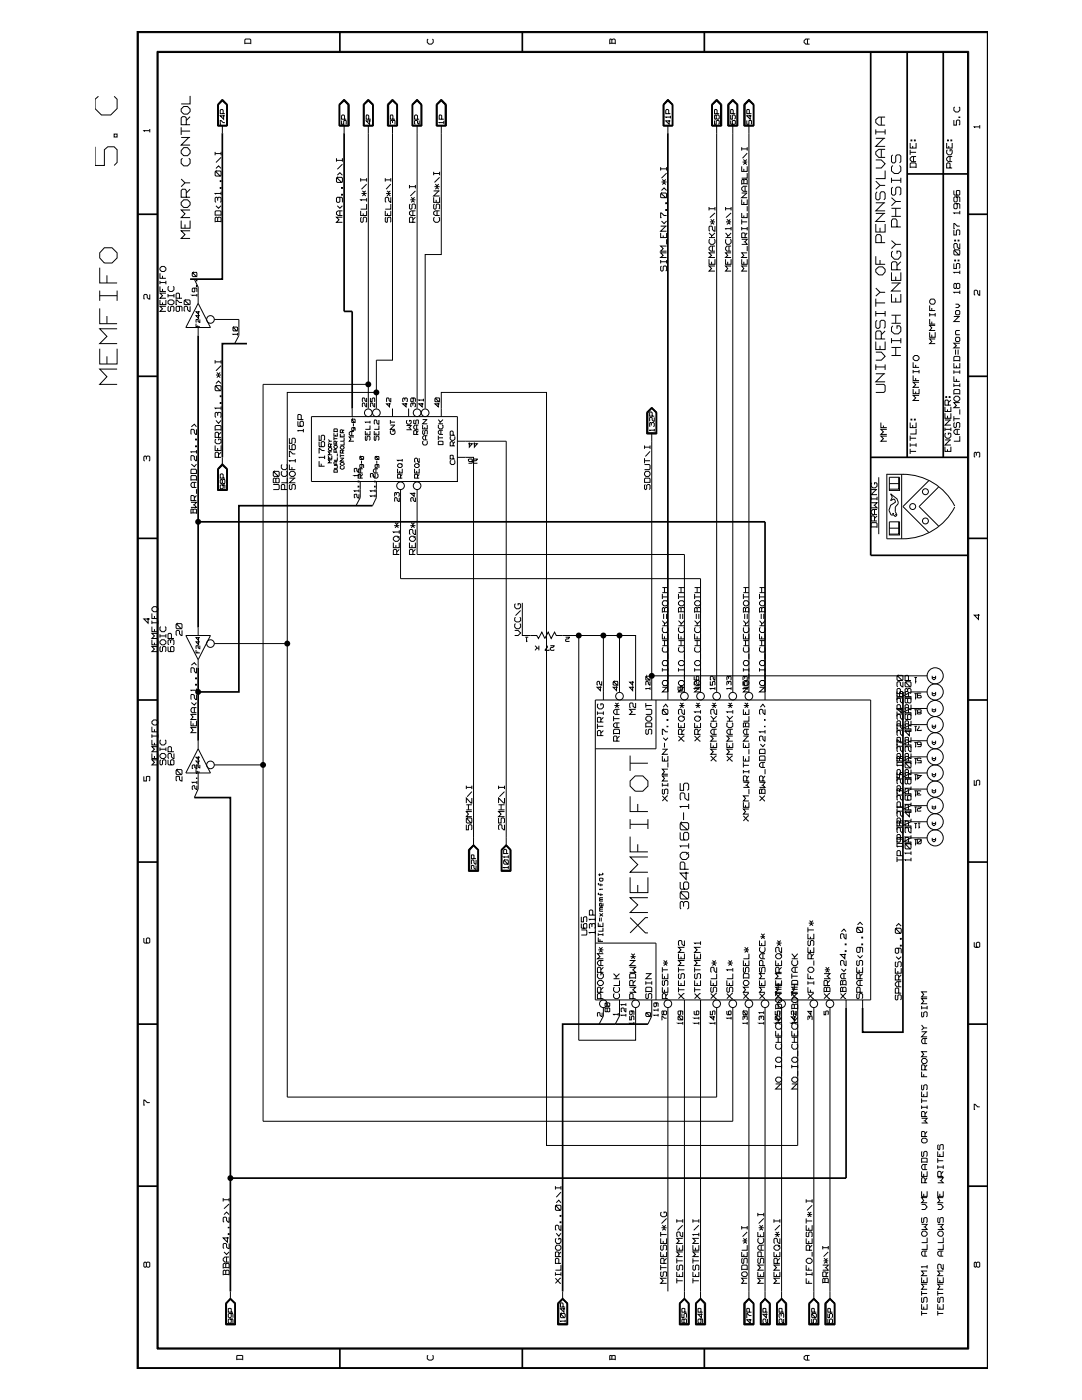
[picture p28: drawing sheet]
<svg xmlns="http://www.w3.org/2000/svg" width="216mm" height="279mm" viewBox="0 0 216 279" stroke-linecap="round" stroke-linejoin="round" font-family="sans-serif">
<g fill="none" stroke="#000" stroke-width=".2">
<path d="M19.6 19.2l-.6 .6v1.9l1.2 1.2h1.9l1.3-1.2v-1.9l-.6-.6M27.6 6.5h169.4v266.5h-169.4zM31.3 10.2h162v259h-162zM37.9 19.1v1.6h-1.7M44.4 19.8l1 1v4.3h-2v-4.3zM48.9 8.8v-.8l.1-.2h.9l.1 .2v.8M48.9 8.6h1.1M68.7 19.8l1 1v4.3h-2.1v-4.3zM73.5 19.8l1 1v4.3h-2v-4.3zM78.3 19.8l1 1v4.3h-2v-4.3zM83.2 19.8l1 1v4.3h-2v-4.3zM85.4 7.8l-.1 .2v.5l.3 .3h.5l.3-.3v-.5l-.1-.2"/>
<path d="M88.1 19.8l1 1v4.3h-2.1v-4.3zM121.7 8.6h1.1M122.1 8.6v-.6l.5-.2 .2 .2v.8M122.1 8l-.3-.2-.1 1M133.3 19.8l1 1v4.3h-2v-4.3zM143 19.8l1 1v4.3h-2v-4.3zM146.2 19.8l1 1v4.3h-2v-4.3zM161.1 7.8v1M161.5 7.8h-.7l-.4 .3v.4l.4 .3h.7M19 29.3v3.7h1.8v-3.1l.7-.6h1.3l.6 .6v2.5l-.6 .6M22.8 26.8h.6v.5h-.6zM29.9 26.1h-1.2l.2 .1"/>
<path d="M29.9 25.7v.7M36.2 21.8l.5-.5h.7l.5 .5v.5l-.5 .5h-.7l-.5-.5zM36.2 35.7l.7 .8M36.2 27.4h1.7M36.2 25.4v1.5M36.2 26.2h1.7M36.4 31.6l-.2 .2v.8l.5 .5h.7l.5-.5v-.8l-.2-.2M36.7 29.5h.7l.5 .6v.5l-.5 .5h-.7l-.5-.5v-.5zM37.2 39.4v-1.4l-.3-.2h-.5l-.2 .2v1.4h1.7M37.2 24.9v-1.4l-.3-.2h-.5l-.2 .2v1.4h1.7M37.7 27.4l-1.5 1.6h1.7M37.9 36.5h-1l-.7 .8"/>
<path d="M37.9 37.8l-.7 .7M37.9 23.3l-.7 .7M42.9 34.3l.2-.2v.2l.8 .8h-.8l-.2-.1zM42.9 30.3v.7M42.9 30.6h1.2M43.1 34.1h.8l.2 .2v.7l-.2 .1M43.1 33.6l.5-.5 .5 .5M43.4 39.5l.2-.1h.3l.2 .1v.7l-.2 .2M43.4 20.9l1-1 .9 1M43.6 20.9l.8-.7 .8 .7v4.1h-1.6zM43.9 37.4h.2v.2h-.2zM43.9 36.1h.2v.1h-.2z"/>
<path d="M44.1 38.6h-1.2l.2 .2M44.1 30.3v.7M44.1 38.3v.6M44.1 31.4l-1 1M44.4 25v1.6M44.5 22.7v-.7l-.4-.2-.2 .2v.7h1M44.6 22.9v.9l-.7-.7h1M44.9 24.5h-.4l-.6-.5v.8h.2M45.3 20.9l-.9-.8-.9 .8v4.2h1.8M45.3 20.9v4.2M67.1 35.6l.2-.2v.2l.9 .8h-.9l-.2-.2zM67.1 31.6v.7"/>
<path d="M67.1 32h1.2M67.3 35.4h.9l.1 .2v.6l-.1 .2M67.3 35l.5-.5 .5 .5M67.6 39.4l.2 .1v.7l-.2 .2h-.3l-.2-.2v-.7l.2-.1h.9l.1 .1v.9M67.7 20.9l1-.8 .8 .8v4.2h-1.8M67.7 20.9l1-1 .9 1v4.2M67.7 20.9v4.2M67.8 20.9l.9-.7 .7 .7v4.1h-1.6zM68.2 38.8h.1v.1h-.1zM68.2 37.4h.1v.2h-.1zM68.2 24v.8h.4v-.7l.1-.1 .4 .1-.1 .7M68.3 32.8l-1 1"/>
<path d="M68.3 31.6v.7M68.7 25v1.6M68.7 23.8v-.7l-.4-.2-.1 .2v.7h.9M72 35.6v.6M72 35.9h1.2M72.1 38.6h1.1M72.3 39.1l.3-.3 .4 .3M72.3 38.1l.3 .3v.4M72.6 25.1v-4.2l.9-1 .9 1v4.2M72.6 20.9v4.2h1.7v-4.2M72.6 25h1.7M72.6 20.9l.9-.8 .8 .8"/>
<path d="M72.6 20.9l.9-.7 .8 .7M73 38.1l-.4 .3M73.2 39.9h-1.2l.1 .1M73.2 35.6v.6M73.2 39.5v.7M73.2 36.7l-1.1 1.1M73.5 25v56.5M73.6 23.8v-.7l-.4-.2-.1 .9h.9M73.7 24v.8l-.6-.7h.9M76.9 35.6v.6M76.9 35.9h1.1M77 38.6h1"/>
<path d="M77.2 39.1l.4-.3 .3 .3M77.2 38.1l.4 .3v.4M77.6 20.9l.7-.7 .9 .7v4.1h-1.6zM77.9 38.1l-.3 .3M78 39.4v1l-.4-.4v-.5l-.3-.1-.4 .1v.7l.1 .2M78 36.7l-1 1.1M78 35.6v.6M78.3 24.6v-.5l-.3-.1v.8M78.3 24.1h.5l-.1 .7M78.3 25v46.9h-3.2v6.4M78.4 23.8v-.7l-.1-.2h-.3l-.1 .9h.9M79.2 20.9l-.9-.8-.8 .8v4.2h1.7"/>
<path d="M79.2 20.9v4.2M79.2 20.9l-.9-1-.9 1v4.2M81.7 37.3h1.2M81.7 36.9v.7M81.9 39.9h1M82 39.4l.4 .3v.3M82.3 20.9l.9-.8 .9 .8v4.2h-1.8M82.3 20.9l.9-1 1 1M82.3 20.9v4.2M82.4 20.9l.8-.7 .8 .7v4.1h-1.6zM82.7 39.4l-.3 .3M82.9 38.1l-1 1"/>
<path d="M82.9 36.9v.7M83.2 25v56.5M83.3 23.8v-.7l-.4-.2-.2 .2v.7h1M83.7 24v.8l-.4-.2v-.5h-.6v.6l.2 .1M86.5 39.4v1h1.2v-1M86.5 38.1h1.2M86.5 34.3v.7M86.5 34.6h1.2M86.7 37.3h1M86.9 37.8l.3-.4 .3 .4M86.9 36.7l.3 .4v.3M87 39.9v.5"/>
<path d="M87.1 25.1v-4.2l1-1 .9 1v4.2M87.2 20.9l.9-.8 .8 .8v4.2h-1.7zM87.2 20.9l.9-.7 .7 .7v4.1h-1.6M87.5 38.1l-1 1h1.2M87.5 36.7l-.3 .4M87.7 35.4l-1 1M87.7 34.3v.7M88.1 25v25.8h-3.3v30.7M88.1 23.8v-.7l-.4-.2-.1 .9h1M88.6 24.5h-1l.1 .1M88.6 24.1v.6M131.8 38.7l.2-.2v.2l.8 .8-1-.1z"/>
<path d="M131.8 33.4v.6M131.8 33.7h1.2M132 38.5h.8l.2 .2v.7l-.2 .1M132 38l.5-.5 .5 .5M132 36.3h1M132.2 36.8l.3-.3 .3 .3M132.2 35.8l.3 .4v.3M132.3 20.9l1-1 .9 1M132.5 20.9l.8-.7 .8 .7v4.1h-1.6zM132.8 35.8l-.3 .4M133 33.4v.6M133 34.5l-1 1.1"/>
<path d="M133.3 25v1.6M133.4 22.7v-.7l-.4-.2-.2 .2v.7h1M133.5 24v.8l-.7-.7h1M133.8 23.4h-1l.2 .1M133.8 23.1v.5M134.2 20.9l-.9-.8-.9 .8v4.2h1.8M134.2 20.9v4.2M142.1 25.1v-4.2l.9-1 .9 1v4.2M142.2 20.9l.8-.7 .8 .7v4.1h-1.6M142.6 24v.8h.3v-.7h.6v.6l-.2 .1M142.9 23.1l.2-.2 .4 .2v.5l-.2 .2-.4-.2zM142.9 23.1l-.1-.2-.2 .2 .1 .7 .2-.2"/>
<path d="M143 20.1l.8 .8v4.2h-1.6v-4.2zM143 25v113.1M143.1 22.7v-.7l-.4-.2-.1 .9h.9M145.3 25.1v-4.2l.9-1 1 1v4.2M145.4 20.9l.8-.8 .9 .8v4.2h-1.7zM145.8 24l.1 .8 .8-.1v-.6h-.6v.6l.2 .1M145.8 22.9v.9h.3v-.7l.2-.2 .4 .2v.5l-.1 .2M146.2 25v113.1M146.3 22.7v-.7l-.4-.2-.1 .9h.9M147.1 20.9l-.9-.7-.7 .7v4.1h1.6M148 39.8v1h1.1v-1M148 33.2v1h1.1v-1"/>
<path d="M148 29.4v.7M148 38.5h1.1M148 36.7h1.1M148 29.7h1.1M148.2 32.3h.9M148.3 32.9l.4-.4 .3 .4M148.3 31.8l.4 .4v.3M148.4 36.7v-.7l.6-.2 .1 1M148.4 36l-.1-.2-.3 .2v.8M148.4 20.8l1-1 1.1 1v4.3h-2.1zM148.4 33.7v.5M148.7 20.9l.7-.7 .9 .7v4.1h-1.6z"/>
<path d="M148.7 37.2v1M149 24v.8h.4l.1-.8 .4 .1v.7M149 38.5l-1 1h1.1M149 31.8l-.3 .4M149.1 37.2h-.8l-.3 .3v.3l.3 .4h.8M149.1 34.5v1.1h-1.1M149.1 29.4v.7M149.1 30.6l-.9 1M149.4 25v113.1h-1.1l1-.9M149.5 22.7l-.1-.9h-.3l-.1 .9h.9M149.7 22.9v.9l-.7-.7h.9M150.4 20.9l-1-.8-.8 .8v4.2h1.8"/>
<path d="M150.4 20.9v4.2M150.4 20.9l-1-1-.9 1v4.2M174.8 31.9h1.1l.7 .8-.7 .8h-1.1M174.8 25.8v1M174.8 36.2l.8 .8M174.8 27.6h1.8M174.8 26.3h1.8M175 38.3l-.2 .3v1l.2 .3h.3l.3-.3v-1l.3-.3h.5l.2 .3v1l-.2 .3M175.9 23.4v1.6M175.9 29.8v1.6M176.4 27.6l-1.6 1.6h1.8M176.6 37h-1l-.8 .8"/>
<path d="M176.6 34v1.6h-1.8M176.6 29.8h-1.3l-.5 .5v.5l.5 .6h1.3M176.6 23.4h-1.3l-.5 .5v.6l.5 .5h1.3M176.6 25.8v1M177.9 35.5v1M177.9 39.5l.8 .7M177.9 36h1.8M178.1 37.3l-.2 .3v1.1l.2 .2h.4l.2-.2v-1.1l.3-.3h.5l.2 .3v1.1l-.2 .2M178.1 33l-.2 .4v.7l.6 .5h.7l.5-.5v-.7l-.2-.4M178.1 30.9l-.2 .3v1.1l.2 .2h.4l.2-.2v-1.1l.3-.3h.5l.2 .3v1.1l-.2 .2M179.7 35.5v1M181.6 33.5v-.8l.2-.2h.8l.2 .2v.8"/>
<path d="M181.6 28.5v1h1.2v-1M181.6 33.4h1.2M181.6 29.9v1M181.6 30.4h1.2M181.8 27.9h.1v.2h-.1zM182.1 29.1v.4M182.3 31.2v1.1M182.5 27.9h.1v.2h-.1zM182.8 31.2h-.9l-.3 .4v.3l.3 .4h.9M188.9 28.5v1h1.1v-1M189.1 27.9h.1v.2h-.1zM189.1 29.9l-.2 .2v.5l.3 .3h.5l.3-.3-.1-.7h-.3v.3"/>
<path d="M189.3 29.1v.4M189.6 33.5v-.8l-.5-.2-.2 .2v.8h1.1M189.6 31.2v1.1M189.7 27.9h.2v.2h-.2zM190 31.2h-.8l-.3 .4v.3l.3 .4h.8M190.3 38v.8l.2 .1h.8l.2-.1v-.7h-.7v.7l.2 .1M190.3 24v1h.5v-.9l.2-.1h.3l.2 .1v.7l-.2 .2M190.5 21.3l-.2 .2v.5l.4 .4h.5l.3-.4v-.5l-.2-.2M190.8 39.3l.2 .2v.6l-.2 .2h-.3l-.2-.2v-.6l.2-.2h.8l.2 .2v.8M191.3 23.4l.2 .1zM195.5 25.3h-1.1l.2 .2M195.5 25v.7"/>
<path d="M19.9 53.4v3.1h3.5M19.9 58v2M19.9 59h3.5M20.8 49.4h1.6l1 1.1v1l-1 1h-1.6l-.9-1v-1zM21.3 54.9v1.6M23.4 58v2M29.9 58.8v.9l-.5-.3v-.5l-.2-.1h-.3l-.2 .1v.7l.2 .1M31.9 59.9v.9h1.2v-.9M31.9 57.1v1.1h1.2M31.9 54.5v1h1.2M31.9 56v.7M31.9 56.4h1.2"/>
<path d="M32.3 53.2h.5l.3 .3v.3l-.3 .4h-.5l-.4-.4v-.3zM32.4 55v.5M32.4 57.7v.5M33.1 58.5h-1.2l.5 .5-.5 .5h1.2M33.1 56v.7M33.5 59h1.2M33.5 58.7v.7M33.7 57.1l-.2 .2v.5l.4 .4h.5l.3-.4v-.5l-.2-.2M34.7 58.7v.7M35.8 59.5v-.8l-.2-.2h-.3l-.2 .2v.8h1.2M36.2 44v1.6h1.7v-1.6M36.2 40.4l.5-.5h.7l.5 .5v.5l-.5 .5h-.7l-.5-.5z"/>
<path d="M36.9 59.9v.1l.9 .8-1.1-.1v-.7zM36.9 59.9h.9l.1 .1v.7l-.1 .1M36.9 44.8v.8M37.9 46.1h-1.7l.7 .7-.7 .8h1.7M37.9 41.9h-1.7l.7 .8-.7 .7h1.7M38.5 54.4v.1l.7 .7h-.7l-.1-.2v-.5zM38.5 54.4h.7v.8M38.8 55.7l.7 1.6v3.2M38.8 57.5l.1 .7h-.5v-.5l.1-.2h.7l.1 .8M39.2 57l.1 .1zM39.2 56h.1zM39.3 58.9h-.9l.1 .1"/>
<path d="M39.3 58.7v.5M42.9 43v-.8l.2-.1h.8l.2 .1v.8M42.9 44.2h1.2M42.9 42.9h1.2M43.1 41.1l.5 .5 .5-.5M43.4 44.2v-.7l.2-.2h.3l.2 .2v.9M43.4 43.5l-.1-.2-.4 .2v.9M43.4 40v-.5l-.3-.1-.2 .1v.7l.2 .2M67.3 41.1l.5 .5 .5-.5M67.8 42.1v.9M68.3 43.3h-1.2l.5 .6-.5 .5h1.2M68.3 42.1h-.8l-.4 .2v.5l.4 .2h.8"/>
<path d="M72 42.1v.9h1.2v-.9M72.1 43.3l-.1 .2v.7l.3 .2 .2-.2v-.7l.1-.2h.4l.2 .2v.7l-.2 .2M72.5 42.6v.4M73.2 40.7v1h-1.2M76.9 42.1v.9h1.1v-.9M77 43.3l-.1 .2v.7l.3 .2 .1-.9 .6-.2v1.1M77.3 42.6v.4M78 40.7v1h-1.1M81.9 40.7l-.2 .2v.7l.2 .1 .3-.1v-.7l.2-.2h.3l.2 .2v.7l-.2 .1M82 40.4l.4-.4 .3 .4M82.4 44.4v-.9l-.2-.2h-.3l-.2 .2v.9h1.2M82.4 42.1v.9"/>
<path d="M82.9 42.1h-.9l-.3 .2v.5l.3 .2h.9M82.9 43.3l-.5 .6M86.7 43.3l-.2 .2v.5l.4 .4h.5l.3-.4v-.5l-.2-.2M86.7 40.7l-.2 .2v.7l.4 .1 .1-.1v-.7l.2-.2h.3l.2 .2v.7l-.2 .1M87.2 42.1v.9M87.7 42.1h-.8l-.4 .2v.5l.4 .2h.8M131.8 46.5v.9h1.2v-.9M131.8 51.9v.7M131.8 52.2h1.2M131.8 45.1h1.2M132 53.1l-.2 .2v.6l.4 .2 .1-.2v-.6l.2-.2h.3l.2 .2v.6l-.2 .2M132 44.1l.5 .5 .5-.5"/>
<path d="M132.3 47v.4M132.8 41.8h.2v.2h-.2zM132.8 40.5h.2v.1h-.2zM132.8 45.1l-1 1h1.2M133 50.5h-1.2l.5 .5-.5 .4h1.2M133 49.1h-1.2l.5 .5-.5 .5h1.2M133 43h-.5l-.5-.5h-.2v.9h.2M133 47.8v1M133 51.9v.7M141.5 51.7v1h1.2v-1M141.5 47.4h1.2M141.5 46.5l.5 .5"/>
<path d="M141.5 41.3v.7M141.5 41.7h1.2M141.6 47.8l-.1 .1v.5l.3 .4h.5l.4-.4v-.5l-.2-.1M141.6 44.3h1.1M141.8 44.8l.4-.4 .3 .4M141.8 43.8l.4 .3v.3M142 52.2v.5M142.2 49.1v1M142.5 43.8l-.3 .3M142.7 53.1h-1.2l.5 .5-.5 .5h1.2M142.7 50.5h-1.2l.5 .5-.5 .4h1.2M142.7 49.1h-.9l-.3 .3v.4l.3 .3h.9"/>
<path d="M142.7 46.5l-.5 .5h-.2v.4M142.7 45.1v1l-.5-.3v-.5l-.2-.2h-.4l-.1 .2v.7l.1 .1M142.7 42.5l-1.1 .9M142.7 41.3v.7M144.8 51.7v1h1.1v-1M144.8 47.4h1.1M144.8 41.7h1.1M144.8 46.5l.4 .5M144.8 41.3v.7M144.9 47.8l-.1 .6 .2 .4h.5l.4-.4v-.5l-.2-.1M144.9 44.3h1M145 44.8l.5-.4 .2 .4"/>
<path d="M145 43.8l.5 .3v.3M145.2 52.2v.5M145.5 49.1v1M145.7 43.8l-.2 .3M145.9 53.1h-1.1l.4 .5-.4 .5h1.1M145.9 50.5h-1.1l.4 .5-.4 .4h1.1M145.9 49.1h-.9l-.2 .3v.4l.2 .3h.9M145.9 46.5l-.4 .5h-.3v.4M145.9 45.6h-1.1l.1 .2M145.9 41.3v.7M145.9 45.3v.7M145.9 42.5l-1 .9"/>
<path d="M148 51.7v1h1.1v-1M148 47.8h1.1l-.4 .5M148 42.5v.9h1.1v-.9M148 43.8v1M148 45.3v.7M148 45.6h1.1M148 44.3h1.1M148.4 48.3h.3l.4 .5h-1.1M148.4 40.3v.5M148.4 43v.4M148.4 52.2v.5M148.7 47.4v-.8h-.7v.8h1.1"/>
<path d="M149.1 53.1h-1.1l.4 .5-.4 .5h1.1M149.1 50.5h-1.1l.4 .5-.4 .4h1.1M149.1 41.1v1.1M149.1 45.3v.7M149.1 49.1v1M149.1 46.5l-.4 .5M174.8 53.8l.5-.5h.8l.5 .5v.5l-.5 .6h-.8l-.5-.6zM174.8 51.1v1.6h1.8M174.8 44.7v1.6h1.8v-1.6M174.8 59.6v1.6M174.8 57.5l.8 .8M174.8 42.6h1.8"/>
<path d="M174.8 40.5h1.8M175.6 45.5v.8M175.6 51.9v.8M175.9 48.4v-1.2l-.3-.4h-.6l-.2 .4v1.2h1.8M176.4 42.6l-1.6 1.6h1.8M176.4 40.5l-1.6 1.6h1.8M176.6 58.3h-1l-.8 .8M177.9 58.7v1.6h1.8v-1.6M177.9 54.4v1.6h1.8v-1.6M177.9 56.5h1.8M177.9 48l.8 .8M177.9 43.2h1.8"/>
<path d="M177.9 41.6h1.8M178.1 50.1l-.2 .3v.7l.6 .6h.7l.5-.6v-.7l-.2-.3h-.5v.5M178.7 41.6v1.6M178.7 55.2v.8M178.7 59.4v.9M179 53.8v-1.3l-.3-.3h-.6l-.2 .3v1.3h1.8M179 45.3v-1.3l-.3-.3h-.6l-.2 .3v1.3h1.8M179.5 56.5l-1.6 1.6h1.8M179.7 48.8h-1l-.8 .8M179.7 40.2h-1l-.8 .9M179.7 52.2l-.7 .8M185.8 59.7h.6l.2 .3v.4l-.2 .3h-.6l-.3-.3v-.4z"/>
<path d="M190.3 52.6v1h.5v-.9l.2-.1h.3l.2 .1v.7l-.2 .2M190.3 50l.2-.1v.1l.8 .9h-.8l-.2-.2zM190.3 45.9v1h.5v-.8l.2-.2h.3l.2 .2v.6l-.2 .2M190.5 51.9h.2v.2h-.2zM190.5 47.9h.2v.2h-.2zM190.5 49.9h.8l.2 .1v.7l-.2 .2M190.8 56.7l.2-.1h.3l.2 .1v.7l-.2 .2h-.3l-.2-.2zM190.8 56.7l-.1-.1-.4 .1v.7l.2 .2 .3-.2M190.8 40.6l.2 .2v.7l-.2 .2h-.3l-.2-.2v-.7l.2-.2h.8l.2 .2v.9M191.2 51.9h.1v.2h-.1zM191.2 47.9h.1v.2h-.1zM191.5 58.3h-1.2l.2 .2"/>
<path d="M191.5 54.4h-1.2l.2 .1M191.5 48.6v1l-.5-.3v-.5l-.2-.2h-.3l-.2 .2v.6l.2 .2M191.5 45.1h-.5l-.5-.5h-.2v1h.2M191.5 42.5h-1.2l.2 .2M191.5 42.1v.7M191.5 54v.7M191.5 58v.7M195.5 57.9v1h-.2l-.2-.3v-.5l-.3-.2-.4 .2v.7l.2 .1M19.9 69.6v3h3.5v-3M19.9 61.6v3h3.5M21.3 63.1v1.5M21.3 71.1v1.5"/>
<path d="M23.4 73.7h-3.5l1.4 1.5-1.4 1.5h3.5M23.4 65.6h-3.5l1.4 1.5-1.4 1.5h3.5M32.4 60.4v.4M33.1 61.1h-1.2l.5 .5-.5 .5h1.2M33.5 60.1l.4-.2h.5l.3 .2v.4l-.3 .3h-.5l-.4-.3zM33.7 61.1l-.2 .2v.7l.2 .1 .3-.1v-.7l.2-.2h.3l.2 .2v.7l-.2 .1M35.6 61.1l.2 .2v.7l-.2 .1h-.3l-.2-.1v-.7l.2-.2h.9l.1 .2v.8M36.3 60.4h-.5l-.5-.5h-.2v.9h.2M37.9 61.1v1l-.5-.3v-.5l-.1-.2h-.4l-.2 .2v.7l.2 .1M39.1 64.6v.6h.8M39.5 64.9v.3M39.5 65.4v1.6"/>
<path d="M39.5 60.5l2.5 4.9h-4.9zM39.6 62.9v.7l-.5-.6h.8M39.6 62.1v.6l-.5-.5h.8M39.9 63.8v.5l-.4-.1v-.4h-.4l.1 .5M42.8 63.8h4.9v3.2l-.9 1.6M42.9 77.1l.2-.1v.1l.8 .9h-.8l-.2-.2zM42.9 71.9v.7M42.9 72.2h1.2M43.1 77h.8l.2 .1v.7l-.2 .2M43.1 76.5l.5-.5 .5 .5M43.1 74.8h1M43.3 75.4l.3-.4 .3 .4"/>
<path d="M43.3 74.3l.3 .4v.3M43.9 79h.2v.2h-.2zM43.9 74.3l-.3 .4M44.1 71.9v.7M44.1 73l-1 1M46.5 65.4l.1-.1 .6 .7h-.6zM46.6 65.3l.8 .1v.5l-.2 .1M47.4 66.7h-.9l.1 .1M47.4 66.5v.5M73.2 79.4v.8l-.4-.3v-.3l-.2-.2h-.2l-.1 .2 .1 .6M73.5 76.7h-21v147.1h93.7v-22.6M73.9 79.4v.8h.4v-.6l.1-.2h.3l.1 .2-.1 .6"/>
<path d="M78 79.4v.8l-.4-.3v-.3l-.1-.2h-.3l-.1 .2 .1 .6M80.8 79.9v-.3l-.3-.2-.2 .2v.5l.2 .1M80.8 79.6l.1-.2 .4 .2v.5l-.2 .1M82.4 79.4l.1 .7h-.5v-.5l.1-.2h.6l.2 .2v.6M84.5 79.8h-.9l.1 .1M84.5 79.6v.5M86.8 79.6l.2-.2v.2l.6 .6-.8-.1zM87 79.4h.6v.8M174.8 76.7h1.6l.2 .3v1.1l-.2 .2h-1.6M174.8 70.3h1.1l.7 .8-.7 .8h-1.1M174.8 68.2v1.6h1.8v-1.6M174.8 74.6h1.8"/>
<path d="M174.8 62.1v1.1M174.8 72.7v1.1M174.8 73.2h1.8M174.8 62.6h1.8M174.8 60.5h1.8M175 63.9l-.2 .3v1.1l.2 .2h.3l.3-.2v-1.1l.3-.3h.5l.2 .3v1.1l-.2 .2M175.6 69v.8M175.9 67.6v-1.3l-.3-.3h-.6l-.2 .3v1.3h1.8M176.4 74.6l-1.6 1.6h1.8M176.6 62.1v1.1M176.6 72.7v1.1M176.6 66l-.7 .8"/>
<path d="M177.9 71h1.8M177.9 69.3h1.8M177.9 67.5v1M177.9 68h1.8M177.9 64.5h1.8M177.9 62.9h1.8M178.1 65l-.2 .4v.7l.6 .5h.7l.5-.5v-.7l-.2-.4h-.5v.6M178.7 62.9v1.6M178.7 69.3v1.7M179.7 67.5v1M182.2 77.6v1h1.2v-1M182.2 74.9v1h1.2"/>
<path d="M182.2 72.3v1h1.2M182.2 71.3l.3-.3h.5l.4 .3v.3l-.4 .4h-.5l-.3-.4zM182.2 73.8v.7M182.2 74.2h1.2M182.7 72.8v.5M182.7 75.4v.5M182.7 78.1v.5M183.4 78.9h-1.2l.5 .5-.5 .5h1.2M183.4 76.3h-1.2l.5 .5-.5 .5h1.2M183.4 73.8v.7M185.5 66.3v1h1.1v-1M185.5 63.7v1h1.1"/>
<path d="M185.5 61v1h1.1M185.5 62.5v.7M185.5 62.8h1.1M185.9 61.5v.5M185.9 64.2v.5M185.9 66.8v.5M186.6 67.6h-1.1l.4 .6-.4 .4h1.1M186.6 64.9h-1.1l.4 .5-.4 .6h1.1M186.6 62.5v.7M188.7 79.2h.2v.1h-.2zM189.4 79.2h.2v.1h-.2zM189.7 79.8l-.5 .5"/>
<path d="M190.3 79.4l.4-.3h.5l.3 .3v.4l-.3 .3h-.5l-.4-.3zM190.3 78.7v-.8l.2-.2h.8l.2 .2v.8M190.3 75.1v1h1.2M190.3 72.5v.9h1.2v-.9M190.3 72.1v-.8l.2-.2h.8l.2 .2v.8M190.3 73.9v.7M190.3 76.5v.7M190.3 78.6h1.2M190.3 77h1.2M190.3 74.3h1.2M190.3 72h1.2M190.3 63.2h1.2"/>
<path d="M190.7 60.7h.5l.3 .3-.3 .4h-.5M190.7 69.8v1M190.7 66.8h.8M190.8 67.3h.5l.2 .2v.5l-.2 .2h-.5l-.1-.2v-.5zM190.8 62h.5l.2 .1v.6l-.2 .1h-.5l-.1-.1v-.6zM190.8 73v.4M190.8 75.6v.5M191.2 69.8v1M191.3 63.2l-1 1h1.2M191.5 68.5h-1.2l.5 .5-.5 .4h1.2M191.5 66h-.7l-.1 .1v.5l.1 .2M191.5 73.9v.7"/>
<path d="M191.5 76.5v.7M29.2 91.7v-.5l-.3-.2-.2 .2v.7l.2 .1M29.2 91.2l.2-.2h.3l.2 .2v.7l-.2 .1M38.1 95.9l.1-1h.8l.2 .2v.8M38.1 94.6l.1-1h.8l.2 .2v.8M38.1 95.8h1.1M38.1 94.5h1.1M38.2 92.6l.6 .5 .4-.5M38.2 85.2l.6-.5 .4 .5M38.8 99.9v-.8l-.6-.2-.1 1h1.1M38.8 96.3v1M39 89h.2v.2h-.2z"/>
<path d="M39 87.6h.2v.2h-.2zM39.2 96.3h-.8l-.3 .3v.3l.3 .4h.8M39.2 90.9v1h-.2l-.2-.3v-.5l-.3-.2h-.3l-.1 .2 .1 .8M39.2 90.2h-1.1l.1 .1M39.2 85.7v1h-.2l-.2-.3v-.5l-.3-.2h-.3l-.1 .2 .1 .8M39.2 98.9l-.4 .5M39.2 89.8v.7M39.2 97.6v1M42.9 88.9v1h1.2v-1M42.9 85.9v-.8l.2-.2h.8l.2 .2v.8M42.9 85.8h1.2M43.1 87.6l-.2 .2v.5l.4 .3h.5l.3-.3v-.5l-.2-.2h-.3v.3"/>
<path d="M43.1 83.9l.5 .6 .5-.6M43.4 83v-.5l-.3-.2-.2 .2v.6l.2 .2M43.4 82.5l.2-.2h.3l.2 .2v.6l-.2 .2M43.4 89.4v.5M43.4 93.6l1-.9 .9 .9M43.6 91.3v-.9l-.2-.1h-.3l-.2 .1v.9h1.2M43.6 87.3v-.9l-.2-.1h-.3l-.2 .1v.9h1.2M43.9 80.3h.2v.2h-.2zM44.1 81.4h-1.2l.2 .2M44.1 81.1v.7M44.1 90.3l-.5 .5M44.1 86.3l-.5 .5"/>
<path d="M44.4 96.8l.1 .1v.6h-.6v-.6l.9-.1 .1 .7M44.4 95.8l.4-.1v.8l-.4-.1zM44.4 95.8l-.2-.1-.3 .1v.6l.2 .1 .3-.1M44.4 92.9l.8 .7v4.1h-1.6v-4.1zM44.4 92.5l1 1.1v4.3h-2v-4.3zM44.4 91.3v1.6M44.5 95.4v-.7l-.4-.1-.2 .1v.7h1M45.3 93.6v4.3M45.3 93.6l-.9-.8-.9 .8v4.2h1.8M54.5 96.7h1l.2 .2v.6l-.2 .2h-1M54.7 94.1v.1l.8 .9h-.8l-.2-.2v-.7zM54.7 94.1h.8l.2 .1v.7l-.2 .2"/>
<path d="M55 95.6l-.1-.2-.4 .2v.7h.5M55.2 95.4h.3l.2 .2v.7l-.2 .1-.5-.1v-.7zM56.3 94.1l-.2 .1v.5l.4 .4h.5l.3-.4v-.5l-.2-.1M56.3 92.7l-.2 .2v.5l.4 .3h.5l.3-.3v-.5l-.2-.2M56.8 97.7v-.8l-.2-.2h-.3l-.2 .2v.8h1.2M57.3 95.4v1h-1.2M57.7 92.7v1h1.2M57.7 88.7v.9l.2 .1h.9l.1-.1v-.7l-.1-.2h-.4l-.1 .2v.7l.1 .1M57.7 87.5v1h.6v-.9l.1-.1h.4l.1 .1v.7l-.1 .2M57.7 95.4h1.2M57.9 96.7l-.2 .2v.6l.2 .2 .4-.2v-.6l.1-.2h.4l.1 .2v.6l-.1 .2M58.1 94.1h.5l.3 .3v.3l-.3 .4h-.5l-.4-.4v-.3z"/>
<path d="M58.3 93.2v.5M58.8 95.4l-1.1 1h1.2M58.9 91.9h-1.2l.2 .2M58.9 90.6h-.5l-.5-.5h-.2v1h.2M58.9 91.6v.7M59.4 84.1l.1 1h.9l.1-.2v-.7l-.1-.1-.5 .1v.7l.2 .2M60.1 83.7v-.8l-.6-.2-.1 1h1.1M60.5 85.9h-1.1l.1 .2M60.5 85.6v.7M62.1 83.1h29.2v13h-29.2zM63.7 92v1h1.1M63.7 88.1l.1 1.1h.8l.2-.2v-.7l-.2-.2h-.3l-.2 .2v.7l.2 .2"/>
<path d="M63.7 86.9v1h.4v-.9l.2-.1h.3l.2 .1v.7l-.2 .2M64.1 92.5v.5M64.8 91.3h-1.1l.1 .1M64.8 89.9h-.5l-.6-.4 .1 .9M64.8 90.9v.7M65.5 90.9v.7h.7v-.7M65.5 87.7l.3 .4M65.7 89.3h.3l.2 .3-.2 .3h-.3l-.2-.2zM65.8 91.3v.3M66 89.2v-.6h-.4l-.1 .6h.7M66.2 91.8h-.7l.3 .3-.3 .3h.7M66.2 90.2h-.7l.3 .3-.3 .3h.7"/>
<path d="M66.2 88.1h-.4l-.3 .2M66.2 88.6l-.2 .3M66.6 94.3l.1-.6 .6 .1v.5M66.6 92.9l.7 .1-.1 .5h-.6M66.6 89.1l.2-.2h.3l.2 .3-.2 .3h-.3zM66.6 86.4v.6h.7v-.6M66.6 86.3l.1-.7 .6 .1v.6M66.6 94.2h.7M66.6 87.2v.7M66.6 87.5h.7M66.6 86.1h.7M67 86.8v.2"/>
<path d="M67.1 90.3v-.6h-.4l-.1 .6h.7M67.1 88.6v-.5h-.4l-.1 .5h.7M67.1 92.1v.6M67.3 92.1h-.5l-.2 .2 .2 .4h.5M67.3 91.3v.6h-.7M67.3 90.5v.6M67.3 88.1l-.2 .3M67.9 92.5l.5-.2 .3 .2v.2l-.5 .2-.3-.2zM67.9 86.6v.6h.8v-.6M67.9 91.4h.8M67.9 90.7v.6M67.9 90.9h.8"/>
<path d="M68.1 93l-.2 .1v.4l.3 .1 .5-.1-.1-.5M68.2 89h.2l.3 .2-.3 .5h-.2l-.3-.3zM68.2 87v.2M68.3 90.4v-.5h-.4v.5h.8M68.3 86.4v-.5h-.4v.5h.8M68.6 91.4l-.7 .6h.8M68.7 88.2v.6h-.8M68.7 87.4v.7h-.8M68.7 89.8l-.4 .4M68.7 85.8l-.4 .3M70.2 86.1v.9M70.3 83.7v.1l.5 .5-.6-.1z"/>
<path d="M70.3 83.7h.5v.6M70.3 81.5v1.6M70.5 85.3l.1 .6h-.4l.1-.6h.5l.1 .6M70.5 84.5v.6M70.6 87.2h-.9l.3 .4-.3 .5h.9M70.6 86.1h-.7l-.2 .3v.3l.2 .3h.7M71.5 97h.1v.2h-.1zM71.5 96h.1v.2h-.1zM71.6 98.6v.8l-.4-.3-.1-.5-.4 .1v.5l.2 .2M71.6 98h-.9l.2 .1M71.6 94.9h-.9l.2 .1M71.6 93.5v.7l-.4-.2-.1-.5-.4 .1v.5l.2 .1"/>
<path d="M71.6 94.6v.6M71.6 97.7v.5M71.8 91.2l.1-.1 .5 .6h-.5zM71.9 91.1l.7 .1v.4l-.2 .1M71.9 96.1v3.2l-.9 1.6M72 95.4v-.7h-.5v.7h.9M72 93.6v.8M72.1 92.7l.1 .5-.1 .2h-.2v-.7l.7 .1v.6M72.1 91.9v.6M72.4 93.6h-.7l-.2 .2v.3l.2 .3h.7M72.4 94.7l-.4 .4M72.9 86v.8h.9v-.8"/>
<path d="M73 87v.9h.2v-.7l.2-.2 .4 .2v.5l-.1 .2M73.2 80.4v.8l-.4-.3v-.3l-.2-.2h-.2l-.1 .2 .1 .6M73.2 86.4v.4M73.8 84.9v.8h-.9M73.8 84.2h-.9l.1 .2M73.8 84v.5M74.6 94.7l-.1 .5 .3 .2h.4l.2-.2v-.5h-.1M74.7 86v.8h.9v-.8M74.8 97v.2zM74.8 96v.2zM74.8 87v.9h.1l.1-.7 .2-.2 .4 .2v.5l-.2 .2M74.8 80.4v.8l-.4-.3v-.3l-.1-.2h-.3l-.1 .2 .1 .6"/>
<path d="M74.8 91.2l.2-.1 .5 .6-.7-.1zM74.8 99h-.9l.2 .1M74.8 98h-.9l.2 .1M74.8 94.5v.7l-.4-.2-.1-.5-.4 .1v.6h.2M74.8 97.7v.5M74.8 98.7v.5M75 91.1l.6 .1-.1 .5M75 86.4v.4M75 93.6v.8M75.1 81.5v-3.2h-17.8v50.1h-14.5M75.1 96.1v3.2l-.8 1.6M75.2 92.7v.7l-.4-.2v-.4l.7-.1 .1 .7"/>
<path d="M75.2 91.9v.6M75.4 93.6h-.6l-.3 .2v.3l.3 .3h.6M75.6 84.9v.8h-.9M75.6 83.8v.9l-.4-.3v-.4l-.2-.2h-.2l-.1 .2 .1 .7M77.7 80.4v.8l-.6-.6h.9M77.9 84.8h.9M77.9 83.8v.8M77.9 84.2h.9M78 85.9l-.1 .5 .2 .3h.5l.2-.3-.1-.5h-.3v.3M78.3 81.5v1.6M78.7 84.8l-.8 .9h.9M79.1 98.8l-.1-.5h-.2v.8"/>
<path d="M79.1 98.5l.1-.2 .5 .2v.5l-.2 .1M79.3 93.6v.8h1v-.8M79.3 92.8l.3-.3h.4l.3 .3v.2l-.3 .3h-.4l-.3-.3zM79.7 99.3v.8l-.5-.3v-.3l-.1-.2h-.3l-.1 .2 .1 .6M79.8 94v.4M79.9 95.4v-.7h-.6v.7h1M79.9 97.7v17.8h59.9v22.6h-1.2l1-.9M80.3 91.9h-1l.2 .1M80.3 94.7l-.4 .4M80.3 92.5l-.3 .3M80.3 91.6v.5M81 80.4v.8l-.7-.6h1"/>
<path d="M81.1 84.9h.9l-.3 .4M81.3 83.9l-.2 .1v.4l.3 .3h.4l.2-.3v-.5h-.3v.3M81.5 85.3h.2l.3 .5h-.9M81.5 81.5v1.6M82.4 80.9v-.3l-.3-.2-.1 .2v.5l.1 .1M82.4 80.6l.1-.2 .4 .2v.5l-.2 .1M82.6 98.3v.8l-.6-.6h.9M82.7 93.6v.8h1v-.8M82.7 92.8l.3-.3h.4l.3 .3v.2l-.3 .3h-.4l-.3-.3zM82.7 83.8l-.2 .1v.6h.5v-.6l.4-.1v.8M82.9 99.3v.8l-.4-.3-.1-.5-.4 .2v.5l.1 .1M83.1 86.7v-.7h-.6v.7h1"/>
<path d="M83.1 84.8v.9M83.1 94v.4M83.2 97.7v13h53.4v27.4h-1.2l1-.9M83.3 95.4v-.7h-.6v.7h1M83.5 84.8h-.7l-.3 .3v.3l.3 .3h.7M83.5 85.9l-.4 .5M83.7 91.4v.9l-.4-.3v-.4l-.2-.2-.4 .2v.5l.2 .2M83.7 94.7l-.4 .4M83.7 92.5l-.3 .3M84.2 80.4v.8l-.6-.6h.9M84.3 84.8v.8h1v-.8M84.3 83.7h1"/>
<path d="M84.5 88.1h-.2v.5l.3 .2h.4l.3-.2-.1-.5M84.5 85.9l-.2 .1v.5l.3 .2 .2-.2v-.5l.4-.1v.8M84.8 85.3v.3M84.9 87v.8M85.2 83.7l-.9 .9h1M85.3 87h-.7l-.3 .2v.3l.3 .3h.7M87.5 88.8v-.7h.9v.7M87.5 80.4v.8l-.7-.6h.9M87.5 88.7h.9M87.5 87v.8M87.5 87.4h.9M87.5 84.6h.9"/>
<path d="M87.5 83.7l.3 .5M87.5 84.8v.5l.2 .3h.4l.3-.3v-.4l-.2-.1M88 85.9v.8M88.1 83.1v-4.8h21v150.3h50.1v-29M88.4 85.9h-.7l-.2 .2v.3l.2 .3h.7M88.4 83.7l-.6 .5v.4M90 87.1l-.2 .1v.4l.3 .3h.4l.3-.3-.1-.5M90 91.9l-.2 .1v.5l.3 .2h.4l.3-.2-.1-.6M90.4 89v-.7l-.4-.2-.2 .2v.7h1M90.4 86.9v-.7l-.4-.2-.2 .2v.7h1M90.4 91.6v-.7h-.6v.7h1M90.8 88.1l-.4 .5"/>
<path d="M91.3 91.3h3.2v77.5M91.3 88.1h9.7v80.7M93.6 88.3v.9l.6-.6h-.7M94.2 91.9l-.1 .2h-.5l-.1-.4h.7l-.1 .8h-.6M94.5 91.6h.7l-.2 .3h-.3l-.2 .2v.3l.2 .1 .5-.1M94.7 88.3v.9l.5-.6h-.7M128.6 96.4v-.8l.2-.2h.7l.2 .2v.8M128.6 92.7h.9l.2 .2v.7l-.2 .1h-.9M128.6 96.3h1.1M128.6 88.9v.7M128.6 91.4v1.1M128.6 91.9h1.1"/>
<path d="M128.6 89.2h1.1M128.8 96.7l-.2 .2v.6l.2 .2 .2-.2v-.6l.3-.2 .4 .2v.6l-.2 .2M128.9 94.1h.6l.2 .3v.3l-.2 .4h-.6l-.3-.4v-.3zM129.1 82.3l.9-.9 1 .9v4.2h-1.9zM129.7 90.1l-.9 1M129.7 88.9v.7M130 84.9v-.4l-.3-.2v.9M130 84.5l.1-.2 .5 .2v.5l-.2 .2M130 86.4v53.3M130 81.5l.9 .9v4h-1.6v-4zM130 81.3l1.1 1v4.3h-2.1v-4.3zM130.1 83.1v-.7l-.4-.2-.1 .9h1"/>
<path d="M130.6 85.9h-1l.1 .1M130.6 83.3v.8l-.5-.3v-.4l-.1-.1-.4 .1 .1 .7M130.6 85.6v.5M131 82.3l-1-.9-.8 .9v4.1h1.8M173.8 97.7h1.2M173.8 99.1v.7M173.8 99.6h1.2M174 96.4l-.2 .1v.5l.4 .4h.5l.3-.4v-.5l-.2-.1h-.3v.3M174.8 97.7l-1 1h1.2M175 99.1v.7M175.3 95.2v11.4M175.8 84.3v1h1.2"/>
<path d="M176.3 84.9v.4M177 94.6v12.9a16.5 16.5 0 0 0 7.7-.9 11.6 11.6 0 0 0 5.8-5.4M177 87h-1.2l.5 .5-.5 .6h1.2M177 85.7h-1.2l.5 .5-.5 .5h1.2M177 94.7h3.3M177.5 95.2h2v2.7h-2zM177.5 96.5h2M177.7 98.6l1.3 1 .2 .6v.3l-.6 .7v.9l.4 .7-.4 .3-.2-.3h-.6l-.4-.9 .3-1.1 .9-.6v-.3l-.2-.3-.7 .3 .4-.7zM179.3 95.2v2.4h-1.8M179.9 94.7v12.8M180.2 94.7a11.6 11.6 0 0 1 10.3 6.3M181.6 84.3v1h1.2v-1"/>
<path d="M181.6 87v1M181.6 88.5v.7M181.6 89.6v1M181.6 90.1h1.2M181.6 88.8h1.2M181.6 87.5h1.2M181.8 83.7h.1v.1h-.1zM182.1 84.8v.5M182.5 83.7h.1v.1h-.1zM182.8 85.6v1h-1.2M182.8 88.5v.7M185.3 95.9l-5.1 5.2 5.1 5.2"/>
<path d="M187.3 97.2l-3.9 3.9 3.9 3.9M188.6 89.2v.9h1.1v-.9M188.6 82.5v1h1.1v-1M188.6 81.2v.9h1.1v-.9M188.6 87.8h1.1M188.6 85.3v.7M188.6 85.7h1.1M188.6 83.8h1.1M188.7 86.4l-.1 .2v.5l.3 .4h.5l.3-.4v-.5l-.1-.2h-.4v.4M189.1 81.7v.4M189.1 83v.5M189.1 89.7v.4"/>
<path d="M189.2 80.9v-.9l-.1-.2h-.4l-.1 .2v.9h1.1M189.6 87.8l-1 1h1.1M189.6 83.8l-1 1h1.1M189.7 85.3v.7M190.3 83.1v1M190.3 83.6h1.2M190.5 84.3l-.2 .2v.7l.4 .1 .1-.1v-.7l.2-.2h.3l.2 .2v.7l-.2 .1M191 85.7v1M191.5 87v1.1h-1.2M191.5 85.7h-.8l-.4 .3v.4l.4 .3h.8M191.5 80.3h-1.2l.5 .6-.5 .5h1.2M191.5 81.7v1"/>
<path d="M194.8 90.9v-.5l-.2-.1-.2 .1v.7l.2 .2M194.8 90.4l.3-.1 .4 .1v.7l-.2 .2M38.1 100.2h1.1l-.4 .6M38.1 102.4h1.1M38.5 102.4v-.7l.5-.1 .2 .1v.8M38.5 101.7h-.4v.8M38.5 100.8h.3l.4 .5h-1.1M78.5 108.3v1h1.2v-1M78.5 107.4l.3-.4h.5l.4 .4v.3l-.4 .3h-.5l-.3-.3zM78.7 104.9h1M78.8 105.3l.4-.3 .3 .3M78.8 104.3l.4 .3v.4"/>
<path d="M79 108.8v.5M79.2 110.7v-.9l-.2-.2h-.3l-.2 .2v.9h1.2M79.5 104.3l-.3 .3M79.7 106.2h-1.2l.2 .1M79.7 109.6l-.5 .6M79.7 107l-.4 .4M79.7 105.8v.7M81.7 108.3v1h1.2v-1M81.7 107.4l.3-.4h.5l.4 .4v.3l-.4 .3h-.5l-.3-.3zM81.9 104.9h1M82 105.3l.4-.3 .3 .3M82 104.3l.4 .3v.4"/>
<path d="M82.2 108.8v.5M82.4 110.7v-.9l-.2-.2h-.3l-.2 .2v.9h1.2M82.7 104.3l-.3 .3M82.9 105.7v1l-.5-.4v-.5l-.2-.1h-.3l-.2 .1v.7l.2 .2M82.9 109.6l-.5 .6M82.9 107l-.4 .4M132.2 118.5v1M132.2 119.1h1.1M132.2 118.3h1.1M132.2 117.3h1.1M132.4 119.9h.6l.3 .3v.4l-.3 .3h-.6l-.2-.3v-.4zM132.6 117.3v1"/>
<path d="M135.4 118.5v1M135.4 119.1h1.2M135.4 118.3h1.2M135.4 117.3h1.2M135.7 119.9h.5l.4 .3v.4l-.4 .3h-.5l-.3-.3v-.4zM135.9 117.3v1M138.6 118.5v1M138.6 119.1h1.2M138.6 118.3h1.2M138.6 117.3h1.2M138.9 119.9h.5l.4 .3v.4l-.4 .3h-.5l-.3-.3v-.4zM139.1 117.3v1"/>
<path d="M148.3 118.5v1M148.3 119.1h1.1M148.3 118.3h1.1M148.3 117.3h1.1M148.6 119.9h.5l.3 .3v.4l-.3 .3h-.5l-.3-.3v-.4zM148.8 117.3v1M151.6 119.1h1.1M151.6 118.3h1.1M151.6 117.3h1.1M151.6 118.5v1M151.9 119.9h.5l.3 .3v.4l-.3 .3h-.5l-.3-.3v-.4zM152 117.3v1"/>
<path d="M173.8 105.3v-.8l.2-.2h.8l.2 .2v.8M173.8 100.3h1.2l-.5 .5M173.8 105.2h1.2M174.3 100.8h.2l.5 .5h-1.2M174.5 104v-.9l-.2-.1h-.3l-.2 .1v.9h1.2M174.5 101.7v1M175 101.7h-.8l-.4 .3v.4l.4 .3h.8M175 103l-.5 .5M177.5 104.1h2v2.7h-2zM177.5 105.4h2M178.6 102.6l.3 .3M179.3 104.1v2.5h-1.8"/>
<path d="M29.5 123.4v1l-.8-.9h1.2M30.3 127.7v1h1.2v-1M30.3 125.1v1h1.2M30.3 122.4v1h1.2M30.3 123.9v.6M30.3 124.3h1.2M30.6 121.1h.6l.3 .3v.4l-.3 .3h-.6l-.3-.3v-.4zM30.8 122.9v.5M30.8 125.6v.5M30.8 128.3v.4M31.5 129h-1.2l.5 .5-.5 .5h1.2M31.5 126.4h-1.2l.5 .5-.5 .5h1.2"/>
<path d="M31.5 123.9v.6M31.9 126.6v.7M31.9 126.9h1.2M32.1 129l-.2 .2v.7l.4 .1 .1-.1v-.7l.2-.2h.3l.2 .2v.7l-.2 .1M32.1 125.1l-.2 .1v.5l.4 .4h.5l.3-.4v-.5l-.2-.1M32.3 127.7h.5l.3 .3v.4l-.3 .3h-.5l-.4-.3v-.4zM33.1 126.6v.7M33.5 129v.9l.2 .1h.8l.2-.1v-.7l-.2-.2h-.3l-.2 .2v.7l.2 .1M34 128.4v-.6l-.3-.1-.2 .1v.7l.2 .2M34 127.8l.2-.1h.3l.2 .1v.7l-.2 .2M34.2 127.4v-.8l-.2-.2h-.3l-.2 .2v.8h1.2M35.3 124.5v.1l.9 .9h-.9l-.2-.2v-.7z"/>
<path d="M35.3 124.5h.9l.1 .1v.7l-.1 .2M36.3 125.8v1l-.5-.3v-.5l-.2-.2h-.3l-.2 .2v.7l.2 .1M37.1 126.8h4.9l-2.5 4.9zM38.2 132.8l.6-.6 .4 .6M39 136.6h.2v.1h-.2zM39 135.3h.2v.2h-.2zM39.1 129.7v.6h.8M39.2 138.6v1h-.2l-.2-.3v-.5l-.3-.2h-.3l-.1 .2 .1 .8M39.2 137.8h-1.1l.1 .1M39.2 133.3v1h-.2l-.2-.4v-.5l-.3-.1h-.3l-.1 .1 .1 .9M39.2 137.4v.7M39.5 130v.3"/>
<path d="M39.5 125.2v1.6M39.5 131.7v1.6M39.6 128v.7l-.5-.6h.8M39.6 127.2v.6l-.5-.5h.8M39.9 128.9v.6l-.4-.2v-.4h-.4l.1 .6M57.3 128.4v90.5h85.7v-17.7M102.7 125.8h.7l.5 .5-.5 .5h-.7M102.9 124.5l-.2 .1v.5l.3 .4h.5l.4-.4v-.5l-.2-.1M102.9 123.2l-.2 .2v.5l.3 .2h.5l.4-.2v-.5l-.2-.2M102.9 120.5l-.2 .1v.6l.3 .3h.5l.4-.3v-.6l-.2-.1h-.3v.3M103.9 121.8l-1 1.1M104.2 120.3v6.5h2.9l.3 .6 .7-1.2 .6 1.2 .7-1.2 .6 1.2 .7-1.2 .3 .6h4.5"/>
<path d="M104.8 127.2h.6M105.1 127.2v.8l.1-.1M106.8 128.9l.3 .5h.4M107.1 129.4l-.3 .4M107.5 128.9v.9M109.2 128.9v.3l-.4 .6h.8v-.2M109.8 128.9h.8l-.3 .3h-.3l-.2 .2 .2 .4h.5l.1-.2M112.9 127.2h.7l-.2 .3h-.4l-.1 .2v.2l.1 .1 .6-.1M115.5 126.8v80.8h11.3v-6.4M115.5 126.8h4.9v12.9M118.8 139.7h54.9v59.9h-54.9zM119.8 137v.8l-.7-.6h1"/>
<path d="M120.1 136v.7l-.5-.2-.1-.5-.4 .1v.6h.2M120.4 126.8h3.2v11.3M122.3 136.1l.2-.1v.1l.7 .6h-.9zM122.5 136h.7v.7M123 137v.8l-.7-.6h1M123.6 126.8h3.2v12.9M126.2 137v.8l-.6-.6h.9M126.2 136v.7l-.6-.6h.9M128.9 135v.1l.7 .6-.7-.1zM128.9 135h.7v.7M129.7 137.4h-.8v.2M129.7 136v.7l-.3-.2v-.4l-.2-.1h-.3v.1v.6"/>
<path d="M129.7 137.2v.5M130 134.9h55M130.9 139.7v9.7h-12.1M132.2 126.5v1h1.1v-1M132.2 133.3v.7M132.2 137.2h1.1M132.2 133.7h1.1M132.2 128.9h1.1M132.2 127.8h1.1M132.2 124.9h1.1M132.2 122.1h1.1M132.2 123.9l.4 .5"/>
<path d="M132.3 129.2l-.1 .2v.5l.2 .2h.6l.3-.2v-.5l-.2-.2M132.3 125.2l-.1 .2v.5l.2 .3h.6l.3-.3v-.5l-.2-.2M132.4 135.8h.6l.3 .3v.4l-.3 .3h-.6l-.2-.3v-.4zM132.4 131.8h.6l.3 .4v.3l-.3 .3h-.6l-.2-.3v-.3zM132.4 122.5v1M132.6 122.1v-.7l.5-.2 .2 .2v.9M132.6 121.4l-.2-.2-.2 .2v.9M132.6 127v.5M132.6 127.8v1.1M133 122.5v1M133.1 137.2l-.9 .9h1.1v1.6M133.3 123.9l-.5 .5h-.2v.5"/>
<path d="M133.3 130.5v1M133.3 133.3v.7M133.3 134.5v1M135.3 137v.7l.2 .1h.6l.1-.1v-.5l-.4-.2v.8M135.4 136.1l.3-.3h.5l.4 .3v.4l-.4 .3h-.5l-.3-.3zM135.4 126.5v1h1.2v-1M135.4 133.3v.7M135.4 137.2h1.2M135.4 133.7h1.2M135.4 128.9h1.2M135.4 127.8h1.2M135.4 124.9h1.2"/>
<path d="M135.4 122.1h1.2M135.4 123.9l.5 .5M135.6 129.2l-.2 .2v.5l.3 .2h.5l.4-.2v-.5l-.2-.2M135.6 125.2l-.2 .2v.5l.3 .3h.5l.4-.3v-.5l-.2-.2M135.7 131.8h.5l.4 .4v.3l-.4 .3h-.5l-.3-.3v-.3zM135.7 122.5v1M135.9 122.1v-.7l.2-.2h.3l.2 .2v.9M135.9 121.4l-.2-.2-.3 .2v.9M135.9 127v.5M135.9 127.8v1.1M136.2 122.5v1M136.6 123.9l-.5 .5h-.2v.5"/>
<path d="M138.5 135v.6l.2 .1 .7-.1v-.5l-.4-.1v.7M138.6 136.1l.3-.3h.5l.4 .3v.4l-.4 .3h-.5l-.3-.3zM138.6 126.5v1h1.2v-1M138.6 133.3v.7M138.6 137.2h1.2M138.6 133.7h1.2M138.6 128.9h1.2M138.6 127.8h1.2M138.6 124.9h1.2M138.6 122.1h1.2M138.6 123.9l.5 .5M138.8 129.2l-.2 .2v.5l.3 .2h.5l.4-.2v-.5l-.2-.2"/>
<path d="M138.8 125.2l-.2 .2v.5l.3 .3h.5l.4-.3v-.5l-.2-.2M138.9 131.8h.5l.4 .4v.3l-.4 .3h-.5l-.3-.3v-.3zM138.9 122.5v1M139.1 122.1v-.7l.2-.2h.3l.2 .2v.9M139.1 121.4l-.2-.2-.3 .2v.9M139.1 127v.5M139.1 127.8v1.1M139.4 137.4h-.9l.2 .2M139.4 136v.7l-.4-.2-.1-.5-.4 .1v.6h.2M139.4 122.5v1M139.4 137.2v.5M139.8 123.9l-.5 .5h-.2v.5"/>
<path d="M141.7 136v.7h.5v-.6l.1-.1h.3l.1 .1-.1 .6M142.7 137.4h-1l.2 .2M142.7 135v.7l-.4-.2v-.4l-.1-.1-.5 .1v.5l.2 .1M142.7 137.2v.5M145.4 136.5l-.1-.5h-.2v.7M145.4 136.1l.4-.1v.7M145.4 135.5v-.4l-.3-.1v.7M145.4 135.1l.4-.1v.7M145.9 137.4h-.9l.1 .2M145.9 137.2v.5M148.3 136v.7h.3v-.6l.2-.1h.2l.1 .1-.1 .6M148.3 126.5v1h1.1v-1"/>
<path d="M148.3 133.3v.7M148.3 137.2h1.1M148.3 133.7h1.1M148.3 128.9h1.1M148.3 127.8h1.1M148.3 124.9h1.1M148.3 123.9l.5 .5M148.3 122.1h1.1M148.4 129.2l-.1 .7 .3 .2h.5l.3-.2v-.5l-.1-.2M148.4 125.2l-.1 .7 .3 .3h.5l.3-.3v-.5l-.1-.2M148.6 135.8h.5l.3 .3v.4l-.3 .3h-.5l-.3-.3v-.4zM148.6 131.8h.5l.3 .4v.3l-.3 .3h-.5l-.3-.3v-.3z"/>
<path d="M148.6 135.5v-.4l-.3-.1v.7M148.6 135.1l.4-.1v.7M148.6 122.5v1M148.8 122.1v-.7l.5-.2 .1 .2v.9M148.8 121.4l-.4-.2-.1 1.1M148.8 127v.5M148.8 127.8v1.1M149.1 137.4h-.8v.2M149.1 122.5v1M149.1 137.2v.5M149.4 123.9l-.4 .5h-.2v.5M151.6 136.1l.3-.3h.5l.3 .3v.4l-.3 .3h-.5l-.3-.3z"/>
<path d="M151.6 126.5v1h1.1v-1M151.6 137.2h1.1M151.6 133.7h1.1M151.6 128.9h1.1M151.6 127.8h1.1M151.6 124.9h1.1M151.6 122.1h1.1M151.6 133.3v.7M151.6 123.9l.4 .5M151.7 129.2l-.1 .2v.5l.3 .2h.5l.3-.2-.1-.7M151.7 125.2l-.1 .2v.5l.3 .3h.5l.3-.3-.1-.7M151.9 131.8h.5l.3 .4v.3l-.3 .3h-.5l-.3-.3v-.3z"/>
<path d="M151.9 122.5v1M152 122.1v-.7l.6-.2 .1 1.1M152 121.4l-.1-.2-.3 .2v.9M152 127v.5M152 127.8v1.1M152.4 122.5v1M152.6 137.2l-1 .9h1.1v1.6M152.7 123.9l-.5 .5h-.2v.5M152.7 130.5v1M152.7 133.3v.7M152.7 134.5v1M179 138v.9l.2 .1h.8l.2-.1v-.7l-.2-.2h-.3l-.2 .2v.7l.2 .1"/>
<path d="M179 138.8v.9M179 139.3h1.2M179.2 134.8v.2l.8 .8h-.8l-.2-.2v-.6zM179.2 134.8h.8l.2 .2v.6l-.2 .2M179.7 138.4v-.8l-.2-.2h-.3l-.2 .2v.8h1.2M180.2 139.4v.9l-.5-.3v-.6h-.7v.7l.2 .2M180.2 136.1v1l-.5-.4v-.5l-.2-.1h-.3l-.2 .1v.7l.2 .2M180.8 136.1v.1l.8 .9h-.8l-.2-.2v-.7zM180.8 136.1h.8l.2 .1v.7l-.2 .2M181.1 138.1v-.5l-.3-.2-.2 .2v.7l.2 .1M181.1 137.6l.2-.2h.3l.2 .2v.7l-.2 .1M181.1 139.4h.7v.7l-.2 .2h-.3l-.2-.2z"/>
<path d="M181.1 139.4h-.5v.7l.2 .2 .3-.2M181.3 135.8v-.8l-.2-.2h-.3l-.2 .2v.8h1.2M181.3 139v-.8l-.2-.2h-.3l-.2 .2v.8h1.2M181.8 139.3h-1.2l.2 .1M181.8 138.9v.7M182.5 138.4h.5M182.5 135.2h.5M182.7 138.4v1l.1-.2M182.7 135.2v.9l.1-.1M183.8 138.3h-.7l-.1 .2 .1 .8 .7-.1-.2-.4h-.5l-.1 .1M185 138.1h-3.2l-1.6 .8M186 138.1v.6l.3 .2 .4-.2v-.6"/>
<path d="M186 134.9v.5l.3 .2 .4-.2v-.5M186 138.4h.7M186 135.2h.7M195.2 122.6v1l-.8-.8h1.1M28.7 154.9v1h.5v-.9h.7v.7l-.2 .2M30.3 150.4v1h1.2v-1M30.3 147.7v1h1.2M30.3 145v1h1.2M30.3 144l.3-.3h.6l.3 .3v.4l-.3 .3h-.6l-.3-.3zM30.3 146.9h1.2M30.3 146.6v.6M30.8 145.5v.5"/>
<path d="M30.8 148.3v.4M30.8 150.9v.5M31.5 151.6h-1.2l.5 .5-.5 .6h1.2M31.5 149h-1.2l.5 .5-.5 .5h1.2M31.5 146.6v.6M31.9 149.5h1.2M31.9 149.2v.7M32.1 151.6l-.2 .2v.7l.4 .2 .1-.2v-.7l.2-.2h.3l.2 .2v.7l-.2 .2M32.1 147.7l-.2 .1v.5l.4 .4h.5l.3-.4v-.5l-.2-.1M32.3 150.4h.5l.3 .3v.3l-.3 .4h-.5l-.4-.4v-.3zM33.1 149.2v.7M33.5 151.6v.9l.2 .2h.8l.2-.2v-.7l-.2-.2h-.3l-.2 .2v.7l.2 .2"/>
<path d="M34.2 150v-.8l-.2-.2h-.3l-.2 .2v.8h1.2M34.7 150.4v1l-.5-.4v-.5l-.2-.1h-.3l-.2 .1v.7l.2 .2M35.1 153.8l.2-.2v.2l.9 .8h-.9l-.2-.2zM35.3 153.6h.9l.1 .2v.6l-.1 .2M36.3 154.9v1l-.5-.3v-.6h-.7v.7l.2 .2M38.1 143.8v1.1h1.1v-1.1M38.2 140.2l.6 .5 .4-.5M38.5 144.4v.5M38.8 141.2v1M39.1 153.5v.6h.8M39.2 155.3l.1 .1zM39.2 154.3h.1z"/>
<path d="M39.2 145.2h-1.1l.4 .5-.4 .5h1.1M39.2 142.6h-1.1l.4 .5-.4 .5h1.1M39.2 141.2h-.8l-.3 .4v.3l.3 .3h.8M39.3 156.8v.8l-.4-.3-.1-.5-.4 .2v.5l.1 .1M39.3 156.1h-.9l.1 .2M39.3 152.7v.7l-.4-.2-.1-.5-.4 .1v.5l.1 .1M39.3 155.9v.6M39.5 153.8v.3M39.5 149.4l2.5 4.9h-4.9zM39.5 147.8v1.6M39.5 154.3v3.2l-.7 1.7M39.6 151.8v.7l-.5-.6h.8"/>
<path d="M39.6 151v.6l-.5-.5h.8M39.9 152.7v.5l-.4-.1v-.4h-.4l.1 .5M42.8 152.7h9.7M93 157.1h1.1M93 156.8v.7M94.1 159.3v1h-.1l-1-1v1M94.1 158l-.9 1M94.1 156.8v.7M99.5 156.8v.7M99.5 157.1h1.2M100.7 159.3v1h-.2l-1-1v1M100.7 158l-1 1"/>
<path d="M100.7 156.8v.7M119.2 144.9h1.2M119.2 142v.7M119.2 144.4v1.1M119.2 142.3h1.2M119.4 140.5l-.2 .1v.5l.3 .4h.6l.3-.4v-.5l-.2-.1h-.3v.3M119.9 146.8v-.8l-.2-.2h-.3l-.2 .2v.8h1.2M119.9 144.1v-.8h-.7v.8h1.2M120.4 142v.7M120.4 145.8l-.5 .5M120.4 143.2l-.5 .5M122.4 146.6v-.9l.2-.2h.8l.2 .2v.9"/>
<path d="M122.4 146.4h1.2M122.4 142.9v1M122.4 143.4h1.2M122.6 140.8h1M122.8 141.2l.3-.2 .3 .2M122.8 140.3l.3 .2v.5M123.1 147.9v-.8l-.2-.2h-.3l-.2 .2v.8h1.2M123.1 141.6v1M123.1 144.3v.9M123.4 140.3l-.3 .2M123.6 144.3h-.8l-.4 .2v.4l.4 .3h.8M123.6 141.6h-.8l-.4 .3v.3l.4 .4h.8"/>
<path d="M123.6 146.9l-.5 .5M125.7 158.9v3.1h3.6M125.7 155.9l1-1h1.6l1 1v1l-1 1h-1.6l-1-1zM125.7 150.8v3M125.7 152.3h3.6M126.8 141.6h-1.2l.6 .5-.6 .5h1.2M126.8 140.3v.9l-.5-.2v-.5l-.1-.2h-.4l-.2 .2v.6l.2 .1M128.9 145.2v-.8l.1-.1 1 .1v.8M128.9 141.6h1l.1 .1v.7l-.1 .2h-1M128.9 140.8h1.1M128.9 145h1.1M128.9 140.3v.9"/>
<path d="M129 145.5l-.1 .2v.7l.3 .2 .2-.2v-.7l.1-.2h.4l.1 .2v.7l-.1 .2M129.2 142.9h.5l.3 .4v.3l-.3 .3h-.5l-.3-.3v-.3zM132.2 158.8l.9 1.1h.2M132.2 150.9v1h1.1v-1M132.2 156.3v.7M132.2 156.7h1.1M132.2 149.5h1.1M132.3 157.5l-.1 .1v.7l.1 .2 .3-.2v-.7l.2-.1 .5 .1v.7l-.2 .2M132.3 147.2l.5 .5 .5-.5M132.3 141.6v.1l.8 .9h-.8l-.1-.2v-.7zM132.3 141.6h.8l.2 .1v.7l-.2 .2M132.3 141.1l.5-.6 .5 .6"/>
<path d="M132.6 148.3v.9M132.6 151.4v.5M133.1 144.9l.2 .1zM133.1 143.6h.2v.2h-.2zM133.1 149.5l-.9 1h1.1M133.3 158.8h-.2l-.9 1.1M133.3 154.9h-1.1l.4 .5-.4 .5h1.1M133.3 153.5h-1.1l.4 .5-.4 .5h1.1M133.3 146h-.5l-.5-.5h-.1v1.1h.1M133.3 152.1v1.1M133.3 156.3v.7M135.4 146.9l1 1h.2"/>
<path d="M135.4 144.3v.9h1.2v-.9M135.6 140.8h1M135.7 142.9h.5l.4 .4v.3l-.4 .3h-.5l-.3-.3v-.3zM135.7 141.2l.4-.2 .3 .2M135.7 140.3l.4 .2v.5M135.7 156.3v1.4h.7v-1.2l.3-.2h.5l.2 .2v1l-.2 .2M135.9 144.8v.4M136.1 146.6v-.9l-.2-.2h-.3l-.2 .2v.9h1.2M136.4 140.3l-.3 .2M136.6 146.9h-.2l-1 1M136.6 141.6v1l-.5-.4v-.5l-.2-.1h-.3l-.2 .1v.7l.2 .2M136.6 145.5l-.5 .5"/>
<path d="M136.6 142.9l-.4 .4M137.4 158.2v1.5h-.2l-.5-.4v-.8l-.3-.3h-.5l-.2 .3v.9l.2 .3M138.6 146.9l1 1h.2M138.6 144.3v.9h1.2v-.9M138.8 140.8h1M138.9 142.9h.5l.4 .4v.3l-.4 .3h-.5l-.3-.3v-.3zM138.9 141.2l.4-.2 .3 .2M138.9 140.3l.4 .2v.5M139.1 144.8v.4M139.3 146.6v-.9l-.2-.2h-.3l-.2 .2v.9h1.2M139.6 140.3l-.3 .2M139.8 146.9h-.2l-1 1"/>
<path d="M139.8 142.1h-1.2l.2 .1M139.8 141.7v.7M139.8 145.5l-.5 .5M139.8 142.9l-.4 .4M141.8 150.9l1 1h.2M141.8 148.3v.9h1.2v-.9M141.8 143.9h1.2M141.8 142.9l.5 .5M142 144.3l-.2 .1v.5l.4 .3h.5l.3-.3v-.5l-.2-.1M142 140.8h1M142.2 141.2l.3-.2 .3 .2M142.2 140.3l.3 .2v.5"/>
<path d="M142.3 148.8v.4M142.5 145.5v1.1M142.8 140.3l-.3 .2M143 150.9h-.2l-1 1M143 149.5h-1.2l.5 .5-.5 .5h1.2M143 146.9h-1.2l.5 .5-.5 .5h1.2M143 145.5h-.8l-.4 .4v.3l.4 .4h.8M143 142.9l-.5 .5h-.2v.5M143 141.6v1l-.5-.4v-.5l-.2-.1h-.3l-.2 .1v.7l.2 .2M145 150.9l1 1h.2M145 148.3v.9h1.2v-.9M145 143.9h1.2"/>
<path d="M145 142.9l.5 .5M145.2 144.3l-.2 .1v.5l.4 .3h.5l.3-.3v-.5l-.2-.1M145.2 140.8h1M145.4 141.2l.3-.2 .3 .2M145.4 140.3l.3 .2v.5M145.5 148.8v.4M145.7 145.5v1.1M146 140.3l-.3 .2M146.2 150.9h-.2l-1 1M146.2 149.5h-1.2l.5 .5-.5 .5h1.2M146.2 146.9h-1.2l.5 .5-.5 .5h1.2M146.2 145.5h-.8l-.4 .4v.3l.4 .4h.8"/>
<path d="M146.2 142.9l-.5 .5h-.2v.5M146.2 142.1h-1.2l.2 .1M146.2 141.7v.7M148.3 156.1h1.1l-.4 .6M148.3 150.9v1h1.1v-1M148.3 148.3v.9h1.1v-.9M148.3 141.6v1h1.1v-1M148.3 152.1v1.1M148.3 153.7v.6M148.3 154h1.1M148.3 152.7h1.1M148.3 146.9h1.1"/>
<path d="M148.3 145h1.1M148.4 140.8h1M148.6 141.2l.4-.2 .3 .2M148.6 140.3l.4 .2v.5M148.8 156.7h.2l.4 .4h-1.1M148.8 145v-.6l.5-.1 .1 .1v.8M148.8 144.4h-.5v.8M148.8 142.1v.5M148.8 148.8v.4M148.8 151.4v.5M149 155.9v-.9l-.6-.1-.1 1h1.1M149 145.5v1.1"/>
<path d="M149.3 146.9l-1 1h1.1M149.3 140.3l-.3 .2M149.4 158.8h-1.1l.5 .5-.5 .6h1.1M149.4 145.5h-.8l-.3 .4v.3l.3 .4h.8M149.4 142.9v1h-1.1M149.4 149.5v1M149.4 153.7v.6M149.4 157.5v1M149.4 154.9l-.4 .5M151.6 158.8l1.1 1.1M151.6 156.1h1.1l-.5 .6M151.6 151.9v-.9l.1-.1h.9l.1 1"/>
<path d="M151.6 150.5v-.8l.1-.2h.9l.1 1M151.6 158.3h1.1M151.6 151.7h1.1M151.6 150.4h1.1M151.7 148.5l.5 .5 .5-.5M151.7 141.1l.5-.6 .5 .6M152 158.3v-.7l.6-.1 .1 1M152 157.6l-.1-.1-.3 .1v.9M152 156.7h.2l.5 .4h-1.1M152.2 155.9v-.9l-.5-.1-.1 .1v.9h1.1M152.2 152.1v1.1M152.6 144.9l.1 .1z"/>
<path d="M152.6 143.6l.1 .2zM152.7 158.8l-1.1 1.1M152.7 152.1h-.8l-.3 .4v.4l.3 .3h.8M152.7 146.9v1l-.5-.3v-.5l-.2-.2-.4 .2v.6l.1 .2M152.7 146h-1.1l.1 .2M152.7 141.6v1l-.5-.4v-.5l-.2-.1-.4 .1v.7l.1 .2M152.7 145.7v.7M152.7 153.5v1M152.7 154.9l-.5 .5M179 155.4h1.2v1.1l-.5-.4v-.5l-.2-.2h-.3l-.2 .2v.7l.2 .2M179 154.2v1h.5v-.9l.2-.1h.3l.2 .1v.7l-.2 .2M179 142v1"/>
<path d="M179 145.2v1M179 148.4v1M179 151.6v1.1M179 154.9v1M179 158.2v1M179 148.9h1.2M179 152.1h1.2M179 145.7h1.2M179 142.5h1.2M179 158.7h1.2M179.5 151.1l-.2-.1-.3 .1v.7h.5M179.5 158.1v-.5l-.3-.2-.2 .2v.6l.2 .2"/>
<path d="M179.5 157.6l.2-.2h.3l.2 .2v.6l-.2 .2M179.7 148.1v-.9h-.7v.9h1.2M179.7 154.6v-.8l-.2-.2h-.3l-.2 .2v.8h1.2M179.7 151h.3l.2 .1v.7l-.2 .1-.5-.1v-.7zM179.7 151.4v-.9l-.2-.1h-.3l-.2 .1v.9h1.2M179.7 144.9v-.9l-.2-.2h-.3l-.2 .2v.9h1.2M179.7 141.6v-.8l-.2-.2h-.3l-.2 .2v.8h1.2M179.7 157.8v-.8l-.2-.2h-.3l-.2 .2v.8h1.2M179.8 141.2v1l-.8-.8h1.2M180.2 145.8v1l-.5-.3v-.5l-.2-.2h-.3l-.2 .2v.6l.2 .2M180.2 144.4v1.1l-.5-.4v-.5l-.2-.2h-.3l-.2 .2v.7l.2 .2M180.2 152.7h-1.2l.2 .2"/>
<path d="M180.2 158.7v1l-.5-.3v-.5l-.2-.2h-.3l-.2 .2v.7l.2 .1M180.2 149v1l-.5-.3v-.5l-.2-.2h-.3l-.2 .2v.7l.2 .1M180.2 148.3h-.5l-.5-.6h-.2v1h.2M180.2 142.6v1l-.5-.3v-.6l-.2-.1h-.3l-.2 .1v.7l.2 .2M180.2 152.4v.7M180.6 142.6v.8l.2 .2h.8l.2-.2v-.7l-.2-.1h-.3l-.2 .1v.7l.2 .2M180.6 152.4l.2-.2v.2l.8 .8h-.8l-.2-.1zM180.6 158.7v.9l.2 .1 1-.1v-.7l-.2-.2h-.3l-.2 .2v.7l.2 .1M180.8 152.2h.8l.2 .2v.7l-.2 .1M181.1 155.6l.2-.2h.3l.2 .2v.7l-.2 .2h-.3l-.2-.2zM181.1 155.6l-.2-.2-.3 .2v.7l.2 .2 .3-.2M181.3 142.2v-.8l-.2-.2h-.3l-.2 .2v.8h1.2"/>
<path d="M181.3 145.5v-.9l-.2-.2h-.3l-.2 .2v.9h1.2M181.3 148.7v-.9l-.2-.1h-.3l-.2 .1v.9h1.2M181.3 151.9v-.8l-.2-.1h-.3l-.2 .1v.8h1.2M181.3 155.2v-.9l-.2-.1h-.3l-.2 .1v.9h1.2M181.3 158.4v-.8l-.2-.2h-.3l-.2 .2v.8h1.2M181.4 145.8v1l-.8-.8h1.2M181.8 142.5h-1.2l.2 .2M181.8 140.6v1l-.5-.3v-.5l-.2-.2h-.3l-.2 .2v.7l.2 .1M181.8 145.7h-1.2l.2 .2M181.8 143.8v1.1l-.5-.4v-.5l-.2-.2h-.3l-.2 .2v.7l.2 .2M181.8 148.9h-1.2l.2 .2M181.8 147.2v.9l-.5-.3v-.6h-.7v.7l.2 .2"/>
<path d="M181.8 152.1h-1.2l.2 .2M181.8 150.4v1l-.5-.4v-.5l-.2-.1h-.3l-.2 .1v.7l.2 .2M181.8 149v1l-.5-.3v-.5l-.2-.2h-.3l-.2 .2v.7l.2 .1M181.8 155.4h-1.2l.2 .2M181.8 153.6v1l-.5-.3v-.5l-.2-.2h-.3l-.2 .2v.6l.2 .2M181.8 158.7h-1.2l.2 .1M181.8 157.3h-1.2l.2 .2M181.8 142.2v.6M181.8 145.4v.6M181.8 148.6v.7M181.8 151.8v.7M181.8 155v.7"/>
<path d="M181.8 157v.6M181.8 158.3v.7M182.5 157.8h.5M182.5 154.6h.5M182.5 151.4h.5M182.5 148.2h.5M182.5 144.9h.5M182.5 141.6h.5M182.7 144.9v.9l.1-.1M182.7 151.4v.9l.1-.2M182.7 157.8v.9l.1-.1M182.7 148.2v.8l.1-.1"/>
<path d="M182.7 141.6v1l.1-.1M182.7 154.6v.9l.1-.1M183.1 154.5v.9l.7-.6h-.8M183.1 141.6h.5l.2 .1v.3l-.2 .2h-.5zM183.1 142.2v.3l.7-.1-.2-.2M183.4 144.9v.3l-.4 .6h.8v-.2M183.6 158.3h-.5l-.1 .3h.8M183.8 157.9l-.7-.1v.5M183.8 151.5l-.2-.2h-.5l-.1 .4 .8 .1v.4h-.8M183.8 148.5l-.7 .1v-.5h.5l.2 .2v.5l-.2 .2h-.6M185 157.5h-3.2l-1.6 .8M185 154.3h-3.2l-1.6 .8"/>
<path d="M185 151h-3.2l-1.6 .9M185 147.8h-3.2l-1.6 .8M185 144.6h-3.2l-1.6 .8M185 141.4h-3.2l-1.6 .8M186 157.5v.6l.3 .1 .4-.1v-.6M186 154.3v.5l.3 .2 .4-.2v-.5M186 151v.6l.3 .2 .4-.2v-.6M186 147.8v.5l.3 .3 .4-.3v-.5M186 144.6v.5l.3 .3 .4-.3v-.5M186 141.4v.5l.3 .2 .4-.2v-.5M186 157.8h.7M186 154.6h.7"/>
<path d="M186 151.4h.7M186 148.2h.7M186 144.9h.7M186 141.6h.7M194.4 155.7v1h.4v-.8l.3-.2 .4 .2v.6l-.2 .2M93 164.6v1h.5v-.8l.2-.2 .4 .2v.6l-.1 .2M93 161.6h1.1M93 160.6h1.1M93.2 163.2v.2l.8 .9h-.8l-.2-.2v-.7zM93.2 163.2h.8l.1 .2v.7l-.1 .2M93.5 160.6v1M93.6 169.6l.9-.9 .9 .9v4.2h-1.8z"/>
<path d="M94.1 162h-1.1l.5 .5-.5 .5h1.1M94.5 168.8l.8 .9v4h-1.6v-4zM94.5 168.6l1 1v4.3h-2v-4.3zM94.6 171.4v-.7l-.5-.1v.8h.9M95 172.7v.8l-.4-.3v-.4l-.5-.1v.8M95 171.6v.9l-.4-.3v-.4l-.2-.2h-.3v.2v.7M95.4 169.6l-.9-.9-.9 .9v4.1h1.8M99.5 163.2v1.1h.5v-.9l.2-.2h.3l.2 .2v.7l-.2 .2M99.5 161.6h1.2M99.5 160.6h1.2M100 160.6v1M100 169.6l1-1 .9 1v4.3h-1.9z"/>
<path d="M100.1 169.6l.9-.9 .9 .9v4.1h-1.8M100.1 169.6l.9-.9 .9 .9M100.1 169.6v4.2h1.8M100.7 171.6v.2l.6 .7h-.6l-.2-.2v-.5zM100.7 171.6h.6v.9M100.7 164.6v1l-.5-.3v-.5l-.2-.2h-.3l-.2 .2v.6l.2 .2M100.7 162h-1.2l.5 .5-.5 .5h1.2M101 168.8l.8 .9v4h-1.6v-4zM101.1 170.3v-.6l-.4-.2-.2 .2v.6h.9M101.4 173.1h-.9l.2 .1M101.4 171h-.9l.2 .1M101.4 170.7v.6"/>
<path d="M101.4 172.8v.6M119.5 178.2l-.1 .1 .1 .3h.8M119.5 176.3l-.1 .1 .1 .2h.8M119.6 175.3h.7v.4l-.2 .2h-.4zM119.6 174.3v.5M119.6 177.5v.1M119.6 179.8h.7M119.9 176.4v.5M119.9 178.3v.5M120.1 174.2l.2 .1-.2 .3h-.7M120.3 179.5h-.6v.3M120.3 179.2h-.6v.3"/>
<path d="M120.3 177.5h-.6v.1M125.7 175.1v3h3.6v-3M125.7 167v3h3.6M125.7 163.5v1.9M125.7 164.5h3.6M127.3 160.4v1.6M127.3 168.5v1.5M127.3 176.6v1.5M129.3 179.2h-3.6l1.6 1.4-1.6 1.5h3.6M129.3 171h-3.6l1.6 1.6-1.6 1.5h3.6M129.3 163.5v1.9M135.7 176v1.2l.2 .3h1.3l.2-.3v-.9l-.2-.3h-.5l-.3 .3v.9l.3 .3"/>
<path d="M135.7 170.5l.4-.4h.8l.5 .4v.5l-.5 .5h-.8l-.4-.5zM135.7 166.1v1.3l.2 .2h1.3l.2-.2v-1l-.2-.3h-.5l-.3 .3v1l.3 .2M135.9 178v.2l1.3 1.2h-1.3l-.2-.2v-1zM135.9 178h1.3l.2 .2v1l-.2 .2M135.9 164.2v.2l1.3 1.2h-1.3l-.2-.2v-1zM135.9 164.2h1.3l.2 .2v1l-.2 .2M136.4 162.1v1.6M136.7 173.5v-1.2l-.3-.3h-.5l-.2 .3v1.2h1.7M136.9 174v1.5l-1.2-1.3h1.7M137.4 168.8h-1.7l.2 .3M137.4 161h-1.7l.2 .2M137.4 170.1l-.5 .4"/>
<path d="M137.4 160.4v1.1M137.4 168.3v1M148.3 162.8l1 1h.1M148.3 160.1v1h1.1v-1M148.8 160.7v.4M149.4 162.8h-.1l-1 1M149.4 161.5h-1.1l.5 .5-.5 .5h1.1M179 161.4v1M179 164.6v1M179 167.8v1M179 171v1M179 168.3h1.2"/>
<path d="M179 165.1h1.2M179 161.9h1.2M179 171.6h1.2M179.5 167.1l.2 .1v.7l-.2 .2h-.3l-.2-.2v-.7l.2-.1 1 .1v.9l1.6-.9h3.2M179.5 164l-.2-.2-.3 .2v.7l.2 .1 .3-.1M179.7 167.5v-.8l-.2-.2h-.3l-.2 .2v.8h1.2M179.7 163.8h.3l.2 .2v.7l-.2 .1h-.3l-.2-.1v-.7zM179.7 164.3v-.9l-.2-.2h-.3l-.2 .2v.9h1.2M179.7 161v-.8l-.2-.2h-.3l-.2 .2v.8h1.2M179.7 170.8v-.9l-.2-.1h-.3l-.2 .1v.9h1.2M180.2 165.2v1l-.5-.3v-.5l-.2-.2h-.3l-.2 .2v.6l.2 .2M180.2 162v1l-.5-.4v-.5l-.2-.1h-.3l-.2 .1v.7l.2 .2"/>
<path d="M180.2 161.1h-1.2l.2 .2M180.2 168.9h-1.2l.2 .2M180.2 160.8v.7M180.2 168.6v.6M180.6 168.6l.2-.2v.2l.8 .8h-.8l-.2-.2zM180.8 168.4h.8l.2 .2v.6l-.2 .2M181.3 161.6v-.8l-.2-.2h-.3l-.2 .2v.8h1.2M181.3 164.8v-.8l-.2-.2h-.3l-.2 .2v.8h1.2M181.3 168.1v-.9h-.7v.9h1.2M181.4 162v1l-.8-.9h1.2M181.8 161.9h-1.2l.2 .2M181.8 160.5h-1.2l.2 .2"/>
<path d="M181.8 165.1h-1.2l.2 .2M181.8 163.8h-1.2l.2 .1M181.8 168.3h-1.2l.2 .2M181.8 167h-1.2l.2 .2M181.8 165.2v1l-.5-.3v-.5l-.2-.2h-.3l-.2 .2v.6l.2 .2M181.8 171.6h-1.2l.2 .1M181.8 170.3h-1.2l.2 .1M181.8 160.2v.7M181.8 161.5v.7M181.8 163.4v.7M181.8 164.8v.6M181.8 166.7v.7"/>
<path d="M181.8 168v.7M181.8 169.9v.7M181.8 171.2v.7M182.5 167.6h.5M182.5 164.3h.5M182.5 161h.5M182.7 164.3v.9l.1-.1M182.7 161v1l.1-.1M182.7 167.6v.9l.1-.2M183 168.2l.8-.6v.6l-.2 .2h-.5zM183 161h.8l-.2 .4h-.5v.5l.7-.1M183.1 164.3h.5"/>
<path d="M183.4 164.3v.9l.2-.2M183.8 167.6l-.2-.1h-.5l-.1 .7M185 164h-3.2l-1.6 .8M185 160.8h-3.2l-1.6 .7M186 167.2v.5l.3 .3 .4-.3v-.5M186 164v.5l.3 .3 .4-.3v-.5M186 160.8v.5l.3 .2 .4-.2v-.5M186 167.6h.7M186 164.3h.7M186 161h.7M28.7 187.2v.8l.2 .2h.8l.2-.2v-.6l-.2-.2h-.3l-.2 .2v.6l.2 .2M116 185.6h1l.1 .2-.1 .8h-1"/>
<path d="M116 184.3v.9l.2 .1 .9-.1-.1-.9-.6 .2v.7l.3 .1M116 183v1h.4v-.9l.3-.1h.3l.1 .1-.1 .9M118.1 185v-.5l-.3-.2-.2 .2v.7l.2 .1M118.1 184.5l.2-.2h.3l.2 .2v.7l-.2 .1M118.3 182.6v-.8l-.2-.2h-.3l-.2 .2v.8h1.2M118.8 186.1h-1.2l.2 .2M118.8 183.5h-1.2l.2 .1M118.8 188.2h12.1v11.4M119.2 196l.3-.3h.6l.3 .3v.3l-.3 .4h-.6l-.3-.4zM119.4 194.3l-.2 .2v.5l.3 .3h.6l.3-.3v-.5l-.2-.2h-.3v.3M119.4 187.1v.8h.9M119.4 184.1v.8h.9v-.8"/>
<path d="M119.4 189.6h1M119.4 186.3v.5M119.4 186.5h.9M119.5 190.1l.4-.4 .3 .4M119.5 189.1l.4 .3v.3M119.6 183.1v.8M119.6 182.3l.7 .6M119.6 181.9h.7M119.7 184.5v.4M119.7 187.5v.4M119.9 199.3v-.8l-.2-.2h-.3l-.2 .2v.8h1.2M119.9 198v-.8l-.2-.2h-.3l-.2 .2v.8h1.2"/>
<path d="M119.9 194.1v-.9l-.2-.2h-.3l-.2 .2v.9h1.2M119.9 191.7v1M120 183.1v.8M120.2 189.1l-.3 .3M120.3 185.2v.6h-.9M120.3 181.4h-.6v.5M120.3 181.1h-.6v.3M120.3 180.3v.5h-.2h-.5v-.5h.4v.5M120.3 186.3v.5M120.3 182.3l-.7 .6M120.4 191.7h-.9l-.3 .3v.4l.3 .3h.9M120.4 190.3h-1.2l.5 .6-.5 .4h1.2"/>
<path d="M120.4 197l-.5 .5M120.4 193l-.5 .5M122.4 195.3h1.2M122.4 194.3l.5 .5M122.6 198.3l-.2 .2v.5l.4 .3h.5l.3-.3v-.5l-.2-.2M122.6 197l-.2 .2v.5l.4 .3h.5l.3-.3v-.5l-.2-.2M123.6 195.7v1h-1.2M123.6 194.3l-.5 .5h-.2v.5M123.6 199.6v3.2l-.8 1.6M125.6 197h1.2l-.5 .5M125.6 195.3v-.8l.2-.2h.9l.1 .2v.8M125.6 193h1.2l-.5 .5"/>
<path d="M125.6 195.2h1.2M125.6 191.7h1.2M125.7 183.1l3.1 3.1h.5M125.8 190.9h1M126 191.3l.3-.3 .4 .3M126 190.3l.3 .4v.3M126.2 197.5h.1l.5 .5h-1.2M126.2 193.5h.1l.5 .6h-1.2M126.3 199.3v-.8l-.1-.2h-.4l-.2 .2v.8h1.2M126.3 196.7v-.9l-.1-.1h-.4l-.2 .1v.9h1.2M126.7 191.7l-1.1 1h1.2M126.7 190.3l-.4 .4"/>
<path d="M126.8 195.7l-.5 .5M128.9 198v-.8l.1-.2h.9l.1 .2v.8M128.9 195.8v.7M128.9 197.9h1.1M128.9 196.2h1.1M128.9 194.3h1.1M129 198.3l-.1 .2v.6l.3 .2 .2-.2v-.6l.1-.2h.4l.1 .2v.6l-.1 .2M129.3 183.1h-.5l-3.1 3.1M129.9 194.3l-1 1h1.1M130 195.8v.7M130 199.6v3.2l-.7 1.6M132.2 197v1h1.1v-1"/>
<path d="M132.2 194.3v1h1.1v-1M132.2 193v1.1M132.2 193.5h1.1M132.3 195.7l-.1 .1v.7l.1 .2 .3-.2v-.7l.2-.1 .5 .1v.7l-.2 .2M132.3 192.2h1M132.4 192.7l.4-.3 .3 .3M132.4 191.7l.4 .3v.4M132.6 194.8v.5M132.6 197.5v.5M132.8 199.3v-.8l-.5-.2-.1 .2v.8h1.1M133.1 191.7l-.3 .3M133.3 198.3l-.5 .5"/>
<path d="M135.4 198.3l1 1h.2M135.4 195.7v1h1.2v-1M135.4 190.3v1h1.2v-1M135.4 193.5h1.2M135.4 197.5h1.2M135.4 193v1.1M135.4 197v1M135.6 194.3l-.2 .2v.7l.2 .1 .3-.1v-.7l.2-.2h.3l.2 .2v.7l-.2 .1M135.9 190.9v.4M135.9 196.2v.5M136.4 180.9v-.7l-.3-.3h-.2l-.2 .3v1l.2 .2M136.4 180.2l.3-.3h.5l.2 .3v1l-.2 .2"/>
<path d="M136.6 198.3h-.2l-1 1M136.6 191.7h-1.2l.5 .5-.5 .5h1.2M136.6 189.1h-1.2l.5 .5-.5 .5h1.2M136.6 187.7v1l-.5-.3v-.5l-.2-.2h-.3l-.2 .2v.7l.2 .1M136.6 199.6v59.7M138.6 198.3l1 1h.2M138.6 195.7v1h1.2v-1M138.6 190.3v1h1.2v-1M138.6 193.5h1.2M138.6 193v1.1M138.6 197v1M138.6 197.5h1.2"/>
<path d="M138.8 194.3l-.2 .2v.7l.3 .1 .2-.1v-.7l.2-.2h.3l.2 .2v.7l-.2 .1M139.1 190.9v.4M139.1 196.2v.5M139.8 198.3h-.2l-1 1M139.8 191.7h-1.2l.5 .5-.5 .5h1.2M139.8 189.1h-1.2l.5 .5-.5 .5h1.2M139.8 188.2h-1.2l.2 .2M139.8 187.9v.7M139.8 199.6v59.7M141.8 198.3l1 1h.2M141.8 195.7v1h1.2v-1M142 197l-.2 .2v.7l.4 .1 .1-.1v-.7l.2-.2h.3l.2 .2v.7l-.2 .1"/>
<path d="M142 192.2h1M142.2 192.7l.3-.3 .3 .3M142.2 191.7l.3 .3v.4M142.3 196.2v.5M142.8 191.7l-.3 .3M143 198.3h-.2l-1 1M143 194.3v1h-1.2M143 193v1.1l-.5-.4v-.5l-.2-.2h-.3l-.2 .2v.7l.2 .2M145 198.3l1 1h.2M145 195.7v1h1.2v-1M145.2 197l-.2 .2v.7l.4 .1 .1-.1v-.7l.2-.2h.3l.2 .2v.7l-.2 .1M145.2 192.2h1"/>
<path d="M145.4 192.7l.3-.3 .3 .3M145.4 191.7l.3 .3v.4M145.5 196.2v.5M146 191.7l-.3 .3M146.2 198.3h-.2l-1 1M146.2 194.3v1h-1.2M146.2 193.5h-1.2l.2 .2M146.2 193.2v.7M148.3 198.3l1 1h.1M148.3 195.3l.1-1h.9l.1 .2v.8M148.3 191.7v1h1.1v-1M148.3 195.2h1.1"/>
<path d="M148.4 193v1.1l.4-.2v-.7l.2-.2 .4 .2v.7l-.1 .2M148.4 189.6h1M148.6 195.7h.5l.3 .3v.3l-.3 .4h-.5l-.3-.4v-.3zM148.6 190.1l.4-.4 .3 .4M148.6 189.1l.4 .3v.3M148.8 192.2v.5M149.3 189.1l-.3 .3M149.4 198.3h-.1l-1 1M149.4 197h-1.1l.5 .5-.5 .5h1.1M149.4 190.3v1h-1.1M151.6 198.3l1.1 1M151.6 195.7v1h1.1v-1"/>
<path d="M151.6 187.7v1h1.1v-1M151.7 193l-.1 .2v.7l.3 .2 .1-.9 .6-.2v1.1M151.7 189.1l-.1 .1v.5l.3 .4h.5l.3-.4-.1-.6M151.7 186.9h1M151.9 187.4l.3-.4 .4 .4M151.9 186.4l.3 .3v.3M152 188.2v.5M152 196.2v.5M152.2 192.7v-.8l-.5-.2-.1 .2v.8h1.1M152.2 190.3v1M152.6 186.4l-.4 .3M152.7 198.3l-1.1 1"/>
<path d="M152.7 197h-1.1l.4 .5-.4 .5h1.1M152.7 194.3h-1.1l.4 .5-.4 .5h1.1M152.7 190.3h-.8l-.3 .4v.3l.3 .3h.8M154.8 199.3l1-1h.2h-1.2l1 1h.2M154.8 195.7v1h1.2v-1M154.8 191.7v1h1.2v-1M154.8 190.7l.3-.4h.5l.4 .4v.3l-.4 .3h-.5l-.3-.3zM154.8 199.4l.3-.3h.5l.4 .3v.4l-.4 .3h-.5l-.3-.3zM154.8 197.8v1M154.8 197.4h1.2M154.8 196.4h1.2M154.9 188.2h1.1"/>
<path d="M155.1 188.7l.3-.3 .4 .3M155.1 187.7l.3 .3v.4M155.3 192.2v.5M155.3 196.2v1.2M155.4 194.1v-.9l-.1-.2h-.4l-.1 .2v.9h1.2M155.8 187.7l-.4 .3M156 197h-1.2l.5 .5-.5 .5h1.2M156 194.3h-1.2l.5 .5-.5 .5h1.2M156 189.1v1l-.6-.4v-.5l-.1-.1h-.4l-.1 .1v.7l.1 .2M156 193l-.6 .5M156 190.3l-.4 .4M158 199.3l1-1h.2h-1.2l1 1h.2"/>
<path d="M158 196.7v-.9l.2-.1h.8l.2 .1v.9M158 199.4l.3-.3h.5l.4 .3v.4l-.4 .3h-.5l-.3-.3zM158 196.5h1.2M158 194.3v1M158 197.8v1M158 194.8h1.2M158 191.3h1.2M158 190.3l.5 .6M158 197.4h1.2M158 196.4h1.2M158.2 191.7l-.2 .2v.5l.3 .3h.5l.4-.3v-.5l-.2-.2M158.5 196.4v1"/>
<path d="M158.7 193v1.1M159.2 197h-1.2l.5 .5-.5 .5h1.2M159.2 193h-.9l-.3 .4v.3l.3 .4h.9M159.2 190.3l-.5 .6h-.2v.4M161.2 198.3l1 1h.2M161.2 197v1h1.2M161.2 194.3v1h1.2M161.2 189.1v1h1.2v-1M161.2 186.4v1h1.2v-1M161.2 185.1v1M161.2 195.8v.7M161.2 196.2h1.2"/>
<path d="M161.2 185.6h1.2M161.4 187.7l-.2 .2v.7l.3 .1 .2-.1v-.7l.2-.2h.3l.2 .2v.7l-.2 .1M161.4 184.2h1M161.5 193h.6l.3 .4v.3l-.3 .4h-.6l-.3-.4v-.3zM161.5 184.7l.4-.3 .3 .3M161.5 183.7l.4 .4v.3M161.7 186.9v.5M161.7 189.6v.5M161.7 194.8v.5M161.7 197.5v.5M161.9 191.3v-.8l-.2-.2h-.3l-.2 .2v.8h1.2M162.2 183.7l-.3 .4"/>
<path d="M162.4 198.3h-.2l-1 1M162.4 191.7v1M162.4 195.8v.7M162.4 190.3l-.5 .6M164.4 198.3l1 1h.2M164.4 194.3h1.2l-.5 .5M164.4 197.9h1.2M164.6 193.5h1M164.8 194.1l.3-.4 .3 .4M164.8 193l.3 .4v.3M164.9 197.9v-.7l.2-.2h.3l.2 .2v.8M164.9 197.2l-.1-.2-.4 .2v.8"/>
<path d="M164.9 194.8h.2l.5 .5h-1.2M165.1 196.7v-.9l-.2-.1h-.3l-.2 .1v.9h1.2M165.4 193l-.3 .4M165.6 198.3h-.2l-1 1M165.6 195.7l-.5 .5M167.7 198.3l1 1h.1M167.7 197.9h1.1M167.7 196.5h1.1M167.9 193.4l.5 .5 .4-.5M167.9 185.9l.5-.5 .4 .5M168.1 197.9v-.7l.6-.2 .1 .2v.8M168.1 197.2l-.1-.2-.3 .2v.8"/>
<path d="M168.1 196.5v-.7l.6-.1 .1 .1v.9M168.1 195.8l-.1-.1-.3 .1v.9M168.4 194.3v1M168.6 190.3v1l-.9-.8h1.1M168.7 189.7h.1v.2h-.1zM168.7 188.4h.1v.2h-.1zM168.8 198.3h-.1l-1 1M168.8 194.3h-.8l-.3 .3v.4l.3 .3h.8M168.8 191.7v1h-.1l-.3-.3v-.5l-.3-.2-.4 .2v.6l.2 .2M168.8 186.4v1h-.1l-.3-.4v-.5l-.3-.1-.4 .1v.7l.2 .2M168.8 199.6v1.6M170.9 193v1.1h1.2v-1.1"/>
<path d="M170.9 185.3l.2-.2v.2l.9 .8h-.9l-.2-.2zM171.1 198.3l-.2 .2v.6l.4 .2 .1-.2v-.6l.2-.2h.4l.1 .2v.6l-.1 .2M171.1 191.7l-.2 .2v.6l.4 .2 .1-.2v-.6l.2-.2h.4l.1 .2v.6l-.1 .2M171.1 190.7l.5 .5 .5-.5M171.1 185.1h.9l.1 .2v.6l-.1 .2M171.1 184.6l.5-.5 .5 .5M171.4 189.1l.2 .1v.7l-.2 .2h-.3l-.2-.2v-.7l.2-.1h.9l.1 .1v.9M171.4 193.5v.6M171.6 198v-.8l-.2-.2h-.3l-.2 .2v.8h1.2M171.6 195.3v-.8l-.2-.2h-.3l-.2 .2v.8h1.2M171.6 195.7v1M172 188.4h.1v.2h-.1z"/>
<path d="M172 187h.1v.2h-.1zM172.1 195.7h-.8l-.4 .3v.3l.4 .4h.8M172.1 199.6v1.6M172.1 194.3l-.5 .5M178.6 193.2v1h1.2v-1M178.8 198.5l-.2 .2v.7l.4 .2 .2-.2v-.7l.1-.2h.4l.1 .2v.7l-.1 .2M178.8 191.9l-.2 .2v.7l.4 .2 .2-.2v-.7l.1-.2h.4l.1 .2v.7l-.1 .2M178.8 190.9l.5 .5 .5-.5M178.8 185.3v.1l.9 .9h-.9l-.2-.2v-.7zM178.8 185.3h.9l.1 .1v.7l-.1 .2M178.8 184.8l.5-.5 .5 .5M179.2 189.2l.1 .2v.7l-.1 .1h-.4l-.2-.1v-.7l.2-.2h.9l.1 .2v.8"/>
<path d="M179.2 193.8v.4M179.3 198.2v-.8l-.1-.2h-.4l-.2 .2v.8h1.2M179.3 195.6v-.9l-.1-.1h-.4l-.2 .1v.9h1.2M179.3 195.9v1M179.7 188.6h.1v.2h-.1zM179.7 187.3h.1v.2h-.1zM179.8 195.9h-.8l-.4 .4v.3l.4 .3h.8M179.8 194.6l-.5 .5M185 199.3h-1.1l.4 .5-.4 .5h1.1M185 198h-1.1l.4 .5-.4 .5h1.1M194.4 188v.9l.2 .2h.7l.2-.2v-.7l-.2-.2-.5 .2v.7l.3 .2M120.1 202.1v.8l-.4-.3-.1-.5h-.3v.8"/>
<path d="M120.4 201.2v1.6l-.9 1.6M120.7 200.2h.2l.6 .7h-.6l-.2-.2zM120.9 200.2h.8v.5l-.2 .2M121.2 201.3h.5v.5h-.5zM121.2 201.3h-.5v.5h.5M123.4 202.4h-1l.2 .2M123.4 202.2v.5M124.9 202.6h-.9l.1 .1M124.9 201.2v.7l-.4-.2v-.4h-.5v.5l.1 .1M124.9 200.5h-.9l.1 .2M124.9 200.2v.5M124.9 202.4v.5"/>
<path d="M125.6 202.8v.7h.4v-.6l.2-.1h.2l.1 .1-.1 .6M126 201.8h.2v.6l-.5 .1v-.7h.7l.1 .7M126.5 204.2h-.9l.1 .1M126.5 204v.5M128.9 202.2l.1-.1 .7 .8h-.7l-.1-.2zM129 202.1l.8 .1-.1 .7M130.8 200.2h.2v.5l-.4 .2v-.7h.7v.7M131.3 202.6h-.8l.1 .1M131.3 201.6h-.8l.1 .1M131.3 201.3v.5M131.3 202.4v.5M132.4 201.8h.6v.6l-.2 .1-.4-.1z"/>
<path d="M132.4 201.8h-.3l.1 .7 .2-.1M133 203.2h-.4l-.5-.4 .1 .7M133.3 201.2v56.5M135.3 202.9l.2-.1v.1l.6 .6h-.8zM135.5 202.8h.6l.1 .1v.6h-.1M135.7 201.8v.7l-.4-.1v-.6h.8h.1v.7M136.2 204.2h-.9l.2 .1M136.2 204v.5M138.5 201.8v.6l.2 .1h.6l.1-.1v-.6h-.5l.1 .7M139.4 204.2h-.9l.2 .1M139.4 203.2h-.9l.2 .1M139.4 202.9v.6"/>
<path d="M139.4 204v.5M141.7 201.8v.7h.5v-.7h.4v.7M142.4 202.8v.7l-.7-.6h1M142.7 204.2h-1l.2 .1M142.7 204v.5M145 201.8l.1 .7h.7l.1-.7h-.5v.6l.1 .1M145.9 203.2h-.9l.1 .1M145.9 202.9v.6M148.3 201.8l.7 .7h-.7zM148.3 201.8h.8l-.1 .7M148.6 203.3v-.4l-.3-.1v.7M148.6 202.9l.4-.1v.7"/>
<path d="M149.1 204.2h-.8v.1M149.1 204v.5M149.4 201.2v58.1M151.9 203.3v-.4l-.3-.1-.1 .1v.6h.1M151.9 202.9l.1-.1 .4 .1v.6h-.2M152.4 204.2h-.9l.1 .1M152.4 202.1h-.9l.1 .2M152.4 201.8v.6M152.4 204v.5M152.7 201.2v58.1M154.7 201.8v.7h.4l.1-.7h.4v.6l-.2 .1M154.8 215.3l.3-.3h.5l.4 .3v.3l-.4 .4h-.5l-.3-.4z"/>
<path d="M154.8 211.3l.3-.3h.5l.4 .3v.4l-.4 .3h-.5l-.3-.3zM154.8 205.7v1.1h1.2v-1.1M154.8 216.3h1.2M154.8 212.5v.7M154.8 212.9h1.2M154.8 208h1.2M154.8 207h1.2M154.8 204h1.2M154.8 203l.5 .6M154.8 201.3h1.2M154.9 202.8v.1l.5 .6h-.7v-.6zM154.9 202.8h.5l.2 .1v.6h-.2"/>
<path d="M154.9 208.4l-.1 .1v.5l.3 .4h.5l.4-.4v-.5l-.2-.1M154.9 204.4l-.1 .2v.5l.3 .3h.5l.4-.3v-.5l-.2-.2M155.1 201.8v1M155.3 201.3v-.7l.1-.2h.4l.2 .2v.8M155.3 200.6l-.2-.2-.3 .2v.8M155.3 206.2v.6M155.3 207v1M155.6 204.2h-.9l.2 .1M155.6 201.8v1M155.6 204v.5M155.8 216.3l-1 1h1.2M156 203l-.6 .6h-.1v.4"/>
<path d="M156 201.2v58.1M158 215.3l.3-.3h.5l.4 .3v.3l-.4 .4h-.5l-.3-.4zM158 211.3l.3-.3h.5l.4 .3v.4l-.4 .3h-.5l-.3-.3zM158 205.7v1.1h1.2v-1.1M158 212.5v.7M158 216.3h1.2M158 212.9h1.2M158 208h1.2M158 207h1.2M158 204h1.2M158 201.3h1.2M158 203l.5 .6"/>
<path d="M158.1 202.5l-.2-.1v-.6h.4l.1 .5 .4 .2v-.7v1M158.2 208.4l-.2 .1v.5l.3 .4h.5l.4-.4v-.5l-.2-.1M158.2 204.4l-.2 .2v.5l.3 .3h.5l.4-.3v-.5l-.2-.2M158.3 201.8v1M158.5 201.3v-.7l.2-.2h.3l.2 .2v.8M158.5 200.6l-.2-.2-.3 .2v.8M158.5 206.2v.6M158.5 207v1M158.6 202.8v.7l-.7-.6h.9M158.8 204.2h-.9l.2 .1M158.8 204v.5M159 216.3l-1 1h1.2"/>
<path d="M159.2 203l-.5 .6h-.2v.4M161.5 203.3v-.5h-.2v.7M161.5 202.9l.5-.1v.7M161.8 201.8v.7l-.6-.7h.9M162.4 201.2v58.1M164.4 201.8v.7h.4v-.7h.1h.4l-.1 .7M165.6 201.2v58.1M183.9 217.8v1.1h1.1v-1.1M183.9 213.9v1h1.1M183.9 200.7v.7M183.9 219.2v.9M183.9 219.7h1.1"/>
<path d="M183.9 205.9h1.1M183.9 204.6l.4 .5M183.9 201.2h1.1M184 216.5v1l.3-.2v-.6l.3-.2 .4 .2v.6l-.2 .2M184 201.9v1l.3-.1v-.7l.3-.2 .4 .2v.7l-.2 .1M184.1 211.2h.6l.3 .4v.3l-.3 .4h-.6l-.2-.4v-.3zM184.3 214.4v.5M184.3 218.4v.5M184.6 213.5v-.8l-.6-.2-.1 1h1.1M184.6 207.3v1M184.8 205.9l-.9 1h1.1M185 209.9h-1.1l.4 .5-.4 .5h1.1"/>
<path d="M185 207.3h-.9l-.2 .3v.3l.2 .4h.9M185 205.1h-.7l-.4 .5M185 200.7v.7M185 212.5l-.4 .5M29.9 220h-.5l-.5-.5h-.2v1.1h.2M44.5 239.1v.7M44.5 239.4h1.2M45.7 239.1v.7M110.8 236.7v.7M110.8 237.1h1.1M111.9 236.7v.7M111.9 237.9l-.9 1"/>
<path d="M160.9 239.4v.6M160.9 239.7h1.2M162.1 239.4v.6M183.9 237.7v1.1h1.1v-1.1M183.9 233.8v1h1.1v-1M183.9 232.1l.1-1 1 .1v.9M183.9 227.4l.2-.2h.6l.3 .2v.4l-.3 .3h-.6l-.2-.3zM183.9 223.2h1.1l-.4 .5M183.9 220.6v.7M183.9 231.9h1.1M183.9 221h1.1M184 229.8v1l.3-.2v-.6l.3-.2 .4 .2v.6l-.2 .2"/>
<path d="M184.3 223.7h.3l.4 .4h-1.1M184.3 234.3v.5M184.3 238.3v.5M184.6 236.1v-.9l-.6-.2-.1 1.1h1.1M184.6 226.8v-.8l-.6-.2-.1 1h1.1M184.6 222.8v-.8l-.6-.2-.1 1h1.1M184.6 232.4v1M185 239h-1.1l.4 .6-.4 .4h1.1M185 232.4h-.9l-.2 .3v.4l.2 .3h.9M185 220.6v.7M185 235l-.4 .6M185 225.8l-.4 .5"/>
<path d="M185 221.8l-.4 .5M187.1 237.7v1.1h1.1v-1.1M187.1 235h1.1l-.4 .6M187.1 229.8v1h1.1v-1M187.1 231.1v1M187.1 232.6v.7M187.1 232.9h1.1M187.1 231.6h1.1M187.3 228.4l-.2 .2v.7l.4 .1v-.8l.6-.2v1M187.5 235.6h.3l.4 .5h-1.1M187.5 230.3v.5M187.5 238.3v.5"/>
<path d="M187.8 234.8v-.9l-.5-.1-.2 .1v.9h1.1M188.2 239h-1.1l.4 .6-.4 .4h1.1M188.2 233.8l-.4 .5M188.2 232.6v.7M195.5 220.9h-.4l-.5-.5h-.2v1h.2M29.2 252.1l.2-.2h.3l.2 .2v.6l-.2 .2h-.3l-.2-.2zM29.2 252.1l-.2-.2-.3 .2v.6l.2 .2 .3-.2M44.5 254.3h1.2M44.5 253h1.2M44.7 249.9l.5 .5 .5-.5M44.7 242.4l.5-.5 .5 .5M45 254.3v-.6l.2-.2h.4l.1 .2v.8"/>
<path d="M45 253.7l-.1-.2-.4 .2v.8M45 253v-.7l.2-.2h.4l.1 .2v.9M45 252.3l-.1-.2-.4 .2v.9M45.2 250.9v1M45.4 246.9v1l-.9-.8h1.2M45.6 246.2h.1v.2h-.1zM45.6 244.9l.1 .1zM45.7 250.9h-.8l-.4 .3v.3l.4 .4h.8M45.7 248.2v1l-.5-.3v-.6l-.2-.1h-.3l-.2 .1v.7l.2 .2M45.7 242.9v1l-.5-.3v-.5l-.2-.2h-.3l-.2 .2v.7l.2 .1M45.7 240.3l-1 .9M46 259.3l.8 .9v4h-1.6v-4z"/>
<path d="M46 257.7v1.6M110.8 255.1l1 1h.1M110.8 254.3h1.1M110.8 253.9v.7M111 247.1l-.2 .2v.5l.3 .4h.6l.2-.4v-.5l-.1-.2h-.3v.4M111 246.1l.5 .6 .4-.6M111 240.5v.2l.8 .9h-.8l-.2-.2v-.7zM111 240.5h.8l.1 .2v.7l-.1 .2M111 240l.5-.5 .4 .5M111.1 248.5h.6l.2 .3v.4l-.2 .3h-.6l-.3-.3v-.4zM111.5 252.1v-.8l-.5-.2-.2 .2v.8h1.1M111.5 250.8v-.9h-.7v.9h1.1"/>
<path d="M111.8 243.8h.1v.2h-.1zM111.8 242.6h.1v.1h-.1zM111.9 255.1h-.1l-1 1M111.9 252.5v1h-1.1M111.9 244.5v1h-.1l-.3-.3v-.5l-.2-.2-.5 .2v.7l.2 .1M111.9 253.9v.7M111.9 249.9l-.4 .5M112.3 259.3l.8 .9v4h-1.6v-4zM112.3 259.1l1 1v4.3h-2v-4.3zM112.3 259.2l.9 .9v4.2h-1.9v-4.2zM112.3 257.7v1.6M131.8 249.9v.9h1.2v-.9"/>
<path d="M131.8 247.1v1.1h1.2v-1.1M131.8 245.9v.9M131.8 252.5v1M131.8 253h1.2M131.8 246.4h1.2M132 253.8l-.2 .1v.7l.2 .2 .3-.2v-.7h.7v.7l-.2 .2M132 248.5l-.2 .2v.6l.4 .2 .1-.2v-.6l.2-.2h.3l.2 .2v.6l-.2 .2M132 241.9l-.2 .2v.5l.4 .2h.5l.3-.2v-.5l-.2-.2h-.3v.2M132 245h1M132.2 245.5l.3-.3 .3 .3M132.2 244.5l.3 .4v.3M132.3 247.7v.5"/>
<path d="M132.3 250.4v.4M132.5 252.1v-.8l-.2-.2h-.3l-.2 .2v.8h1.2M132.8 244.5l-.3 .4M133 255.1h-1.2l.5 .5-.5 .5h1.2M133 251.1l-.5 .5M133 243.2l-1 1M135 253.8v1h1.2v-1M135 248.5v1h1.2v-1M135 243.3v.7M135 251.1v1M135 255.1v1M135 255.6h1.2"/>
<path d="M135 251.6h1.2M135 243.7h1.2M135.2 252.5l-.2 .1v.7l.4 .2 .2-.2v-.7l.1-.1h.4l.1 .1v.7l-.1 .2M135.6 249v.5M135.6 254.3v.5M136.2 249.9h-1.2l.6 .5-.6 .4h1.2M136.2 247.1h-1.2l.6 .6-.6 .5h1.2M136.2 245.9v.9l-.5-.3v-.5l-.1-.1h-.4l-.2 .1v.7l.2 .1M136.2 244.5l-1 1M136.2 243.3v.7M136.6 259.3l.7 .9v4h-1.6v-4zM136.6 259.1l.9 1v4.3h-1.9v-4.3z"/>
<path d="M138.3 253.8v1h1.1v-1M138.3 248.5v1h1.1v-1M138.3 255.6h1.1M138.3 251.6h1.1M138.3 243.7h1.1M138.3 243.3v.7M138.3 251.1v1M138.3 255.1v1M138.4 252.5l-.1 .1v.7l.1 .2 .4-.2v-.7l.1-.1h.4l.1 .1v.7l-.1 .2M138.8 249v.5M138.8 254.3v.5M139.4 249.9h-1.1l.5 .5-.5 .4h1.1"/>
<path d="M139.4 247.1h-1.1l.5 .6-.5 .5h1.1M139.4 246.4h-1.1l.1 .1M139.4 243.3v.7M139.4 246v.7M139.4 244.5l-1 1M139.8 259.3l.7 .9v4h-1.6v-4zM139.8 259.1l1 1v4.3h-2v-4.3zM139.8 259.2l.9 .9v4.2h-1.8v-4.2zM148 254.1l.3-.3h.5l.3 .3v.4l-.3 .3h-.5l-.3-.3zM148 253.5v-.9l.2-.1h.8l.1 1M148 249.9v.9h1.1v-.9M148 244.7v.7"/>
<path d="M148 245h1.1M148 253.3h1.1M148.2 251.1l-.2 .2v.7l.3 .1 .1-.8 .6-.2v1M148.2 247.7h.9M148.3 248.2l.4-.4 .3 .4M148.3 247.1l.4 .4v.3M148.4 250.4v.4M149 247.1l-.3 .4M149.1 255.1h-1.1l.4 .5-.4 .5h1.1M149.1 248.5v1h-1.1M149.1 244.7v.7M149.1 245.9l-.9 .9"/>
<path d="M149.4 259.3l.9 .9v4h-1.6v-4zM149.4 259.1l1.1 1v4.3h-2.1v-4.3zM149.4 259.2l1 .9v4.2h-1.9v-4.2zM151.2 253.8v1h1.2v-1M151.2 245.9v.9h1.2v-.9M151.2 242.4h1.2M151.2 242.1v.6M151.4 251.1l-.2 .2v.7l.2 .1 .3-.1v-.7l.2-.2h.3l.2 .2v.7l-.2 .1M151.4 247.1l-.2 .2v.5l.4 .4h.5l.3-.4v-.5l-.2-.2M151.4 245h1M151.6 245.5l.3-.3 .3 .3M151.6 244.5l.3 .4v.3"/>
<path d="M151.7 246.4v.4M151.7 254.3v.5M151.9 250.8v-.9h-.7v.9h1.2M151.9 248.5v1M152.2 244.5l-.3 .4M152.4 255.1h-1.2l.5 .5-.5 .5h1.2M152.4 252.5h-1.2l.5 .5-.5 .5h1.2M152.4 248.5h-.8l-.4 .3v.4l.4 .3h.8M152.4 242.1v.6M152.4 243.2l-1 1M152.7 259.3l.8 .9v4h-1.6v-4zM154.4 253.8v1h1.2v-1"/>
<path d="M154.4 249.9v.9h1.2v-.9M154.4 243.7h1.2M154.4 243.3v.7M154.6 246.4h1M154.8 248.5h.5l.3 .3v.4l-.3 .3h-.5l-.4-.3v-.4zM154.8 246.8l.3-.3 .3 .3M154.8 245.9l.3 .2v.4M154.9 250.4v.4M154.9 254.3v.5M155.1 252.1v-.8l-.2-.2h-.3l-.2 .2v.8h1.2M155.4 245.9l-.3 .2M155.6 255.1h-1.2l.5 .5-.5 .5h1.2"/>
<path d="M155.6 252.5h-1.2l.5 .5-.5 .5h1.2M155.6 247.1v1.1l-.5-.4v-.5l-.2-.2h-.3l-.2 .2v.7l.2 .2M155.6 243.3v.7M155.6 251.1l-.5 .5M155.6 248.5l-.3 .3M155.6 244.5l-1 1M156 259.1l1 1v4.3h-2.1v-4.3zM156 259.2l.9 .9v4.2h-1.9v-4.2zM160.9 255.1v1h1.2M160.9 252.5v1h1.2M160.9 247.1v1.1h1.2v-1.1M160.9 244.5v1h1.2v-1"/>
<path d="M160.9 243.7h1.2M160.9 243.2v1M160.9 253.9v.7M160.9 254.3h1.2M161 245.9l-.1 .1v.7h.5v-.7l.1-.1h.4l.2 .1v.7l-.2 .1M161 242.4h1.1M161.2 251.1h.5l.4 .4v.3l-.4 .3h-.5l-.3-.3v-.3zM161.2 242.8l.3-.2 .4 .2M161.2 241.9l.3 .2v.5M161.4 245v.5M161.4 247.7v.5M161.4 253v.5"/>
<path d="M161.4 255.6v.5M161.5 249.5v-.8l-.1-.2h-.4l-.1 .2v.8h1.2M161.9 241.9l-.4 .2M162.1 249.9v.9M162.1 253.9v.7M162.1 248.5l-.6 .5M162.1 240.5l-1.1 1.1M162.4 259.1l1 1v4.3h-2v-4.3zM162.4 259.2l.9 .9v4.2h-1.8v-4.2zM162.4 259.3l.8 .9M162.4 259.3l-.9 .9M164.2 252.5h1.1l-.5 .5"/>
<path d="M164.2 255.9h1.1M164.2 248.7v.6M164.2 249h1.1M164.3 251.6h1M164.4 252.1l.4-.3 .3 .3M164.4 251.1l.4 .4v.3M164.6 255.9v-.6l.5-.2 .2 .2v.8M164.6 255.3l-.2-.2-.2 .2v.8M164.6 253h.2l.5 .5h-1.1M164.8 254.8v-.9h-.6v.9h1.1M165.1 251.1l-.3 .4M165.3 249.9l-1 .9"/>
<path d="M165.3 253.8l-.5 .5M165.3 248.7v.6M165.6 259.3l.9 .9v4h-1.7v-4zM165.6 259.1l1 1v4.3h-2v-4.3zM165.6 259.2l.9 .9v4.2h-1.8v-4.2zM183.9 254.9v1h1.1v-1M183.9 244.3h1.1l-.4 .6M183.9 240.4h.7l.4 .5-.4 .5h-.7M183.9 258.1h1.1M183.9 257.6v1M184 258.9v1l.3-.1v-.7l.3-.2 .4 .2v.7l-.2 .1M184 243v1l.3-.2v-.6l.3-.2 .4 .2v.6l-.2 .2"/>
<path d="M184.1 245.7h.6l.3 .3v.4l-.3 .3h-.6l-.2-.3v-.4zM184.3 244.9h.3l.4 .5h-1.1M184.3 255.4v.5M184.6 249.7v1M185 256.3h-1.1l.4 .5-.4 .5h1.1M185 253.7h-1.1l.4 .5-.4 .4h1.1M185 252.8h-1.1l.1 .2M185 249.7h-.9l-.2 .2v.5l.2 .3h.9M185 248.3v1h-1.1M185 247v1h-1.1M185 252.5v.7M187.1 254.9v1h1.1v-1"/>
<path d="M187.1 246l.4-.3h.5l.2 .3v.4l-.2 .3h-.5l-.4-.3zM187.1 244.3h1.1l-.4 .6M187.1 240.4h.7l.4 .5-.4 .5h-.7M187.1 257.6v1M187.1 258.1h1.1M187.3 258.9l-.2 .2v.7l.4 .1v-.8l.6-.2v1M187.3 243l-.2 .2v.6l.4 .2v-.8l.6-.2v1M187.5 244.9h.3l.4 .5h-1.1M187.5 255.4v.5M187.8 249.7v1M188.2 256.3h-1.1l.4 .5-.4 .5h1.1M188.2 253.7h-1.1l.4 .5-.4 .4h1.1"/>
<path d="M188.2 252.3v1l-.4-.3v-.5l-.3-.2-.4 .2v.7l.2 .1M188.2 249.7h-.7l-.4 .2v.5l.4 .3h.7M188.2 248.3v1h-1.1M188.2 247v1h-1.1M194.8 252.1l.3-.2 .4 .2v.6l-.2 .2-.5-.2zM194.8 252.1l-.2-.2-.2 .2v.6l.2 .2 .2-.2M45 260.1v4.3h2v-4.3M45 264.3h2M45 260.1l1-1 1 1M45 260.1l1-.9 1 .9M45.1 260.1l.9-.9 .9 .9v4.1h-1.8zM46 263.2l.1 .2v.5l-.1 .2-.4-.2v-.5l.1-.2h.7l.1 .9"/>
<path d="M46 262.1l.1 .2v.5l-.1 .2-.4-.2v-.5l.1-.2h.7l.1 .9M46.1 261.9v-.7h-.5v.7h.9M47.2 271.4v-.8l.2-.1 1 .1v.8M47.2 271.3h1.2M85.4 270.5l-.1 .1v.6l.3 .2h.5l.3-.2v-.6l-.1-.1M111.9 262.1v.2l.7 .7h-.7zM111.9 262.1h.7l.2 .2v.5l-.2 .2M112.4 260.9v-.7l-.5-.2-.1 .9h1M112.5 261.1v.8l-.7-.7h1M112.8 263.7h-1l.1 .1M112.8 263.4v.5M113.2 260.1l-.9-.9-.9 .9v4.1h1.8"/>
<path d="M121.7 271.3h1.1M122.1 271.3v-.7l.5-.1 .2 .1v.8M122.1 270.6h-.4v.8M135.6 260.1v4.2h1.9M135.6 260.1l1-.9 .8 .9v4.1h-1.8M135.6 260.1l1-.9 .9 .9M136.1 262.1v.9h.4v-.7l.2-.2h.2l.1 .2-.1 .7M136.5 263.4l.4-.2v.9l-.4-.2zM136.5 263.4l-.2-.2-.2 .2v.5l.1 .2 .3-.2M136.7 261.9v-.7h-.6v.7h.9M138.9 260.1l.9-.9 .8 .9v4.1h-1.7M139.7 263.2l.2 .2v.5l-.2 .2-.4-.2v-.5l.1-.2h.7l.1 .9"/>
<path d="M139.9 261.9v-.7h-.6v.7h.9M140 262.1v.9l-.7-.7h.9M149.5 261.9v-.7l-.4-.1-.1 .8h.9M149.7 263.2v.9l-.7-.7h.9M149.9 262.6h-.4l-.5-.5 .1 .9M150.4 260.1l-1-.9-.8 .9v4.1h1.8M151.7 260.1v4.3h2v-4.3M151.7 264.3h2M151.7 260.1l1-1 1 1M151.7 260.1l1-.9 1 .9M151.8 260.1l.9-.9 .9 .9v4.1h-1.8zM152.8 261.9v-.7h-.6v.7h1"/>
<path d="M152.9 262.1v.9l-.7-.7h1M153.2 263.2v.9l-.4-.3v-.4l-.1-.2-.5 .2v.5l.2 .2M155 260.1l1-.9 .8 .9v4.1h-1.8M155.1 260.2l.9-.9 .7 .9v4h-1.6zM155.9 262.7v-.4l-.3-.2-.2 .2v.5l.2 .2M155.9 262.3l.4-.2v.9M156 261.9v-.7h-.6v.7h1M156.4 263.2v.9l-.4-.3v-.4l-.1-.2-.5 .2v.5l.2 .2M161.1 270.5v.9M161.5 270.5h-.7l-.4 .3v.4l.4 .2h.7M161.5 264.2h1.7M161.5 260.1l.9-.9 .8 .9v4.1h-1.7z"/>
<path d="M162 263.2v.9h.3v-.7l.2-.2 .4 .2v.5l-.2 .2M162.1 262.1v.2l.6 .7h-.6zM162.1 262.1h.6l.2 .2v.5l-.2 .2M162.5 261.9v-.7l-.4-.1-.1 .8h.9M165.2 263.2v.9h.3v-.7l.2-.2 .4 .2v.5l-.2 .2M165.2 262.1v.9h.3v-.7l.2-.2 .4 .2v.5l-.2 .2M165.7 261.9v-.7l-.4-.1-.1 .8h.9M166.5 260.1l-.9-.9-.8 .9v4.1h1.7M183.9 260.3v1h1.1v-1M183.9 262.1h1.1M183.9 261.6v1M184.3 260.8v.5"/>
<path d="M187.1 260.3v1h1.1v-1M187.1 261.6v1M187.1 262.1h1.1M187.5 260.8v.5"/>
<circle cx="42" cy="63.8" r=".76"/>
<circle cx="73.5" cy="82.4" r=".76"/>
<circle cx="75.1" cy="82.4" r=".76"/>
<circle cx="79.9" cy="96.9" r=".76"/>
<circle cx="83.2" cy="96.9" r=".76"/>
<circle cx="83.2" cy="82.4" r=".76"/>
<circle cx="84.8" cy="82.4" r=".76"/>
<circle cx="184.7" cy="98.1" r=".59"/>
<circle cx="178.2" cy="102.5" r=".08"/>
<circle cx="182.1" cy="101.1" r=".59"/>
<circle cx="184.7" cy="104" r=".59"/>
<circle cx="42" cy="128.4" r=".76"/>
<circle cx="123.6" cy="138.9" r=".76"/>
<circle cx="136.6" cy="138.9" r=".76"/>
<circle cx="139.8" cy="138.9" r=".76"/>
<circle cx="143" cy="138.9" r=".76"/>
<circle cx="146.2" cy="138.9" r=".76"/>
<circle cx="149.4" cy="138.9" r=".76"/>
<circle cx="186.6" cy="138.1" r="1.61"/>
<circle cx="186.6" cy="134.9" r="1.61"/>
<circle cx="42" cy="152.7" r=".76"/>
<circle cx="186.6" cy="151" r="1.61"/>
<circle cx="186.6" cy="147.8" r="1.61"/>
<circle cx="186.6" cy="144.6" r="1.61"/>
<circle cx="186.6" cy="154.3" r="1.61"/>
<circle cx="186.6" cy="141.4" r="1.61"/>
<circle cx="186.6" cy="157.5" r="1.61"/>
<circle cx="186.6" cy="160.8" r="1.61"/>
<circle cx="186.6" cy="167.2" r="1.61"/>
<circle cx="186.6" cy="164" r="1.61"/>
<circle cx="120.4" cy="200.3" r=".76"/>
<circle cx="126.8" cy="200.3" r=".76"/>
<circle cx="133.3" cy="200.3" r=".76"/>
<circle cx="143" cy="200.3" r=".76"/>
<circle cx="146.2" cy="200.3" r=".76"/>
<circle cx="149.4" cy="200.3" r=".76"/>
<circle cx="152.7" cy="200.3" r=".76"/>
<circle cx="156" cy="200.3" r=".76"/>
<circle cx="162.4" cy="200.3" r=".76"/>
<circle cx="165.6" cy="200.3" r=".76"/>
</g>
<g fill="none" stroke="#000" stroke-width=".34">
<path d="M27.4 6.4h169.7v266.7h-169.7zM31.5 10.4h161.6v258.7h-161.6zM67.8 6.3v4.1M104.2 6.3v4.1M140.5 6.3v4.1M173.7 10.4v100.4h19.3M181 10.4v80.9M188.2 10.4v80.9M44.4 26.6v29.1h-6.5M68.7 26.6v35.5h1.6v19.4M133.3 26.6v111.5M181 34.7h12.1"/>
<path d="M27.4 42.8h4.1M193.1 42.8h4M27.4 75.1h4.1M39.5 67v58.2M49.3 68.6h-4.9v22.7M193.1 75.1h4M173.7 91.3h19.4M27.4 107.4h4.1M39.5 104.1h113.2v34M74.3 100.9h-26.6v37.2h-8.2v-4.8M193.1 107.4h4M27.4 139.7h4.1"/>
<path d="M39.5 138.1v9.7M180.2 138.1v67.9h-8.1v-4.8M193.1 139.7h4M38.8 159.2h7.2v98.5M27.4 172h4.1M193.1 172h4M27.4 204.4h4.1M129.3 204.4h-17v53.3M168.8 201.2v33.9h-122.8M193.1 204.4h4M27.4 236.7h4.1M193.1 236.7h4"/>
<path d="M67.8 269.1v4M104.2 269.1v4M140.5 269.1v4"/>
</g>
<g fill="#000">
<circle cx="73.5" cy="76.7" r=".59"/>
<circle cx="75.1" cy="78.3" r=".59"/>
<circle cx="39.5" cy="104.1" r=".59"/>
<circle cx="39.5" cy="138.1" r=".59"/>
<circle cx="57.3" cy="128.4" r=".59"/>
<circle cx="115.5" cy="126.8" r=".59"/>
<circle cx="120.4" cy="126.8" r=".59"/>
<circle cx="123.6" cy="126.8" r=".59"/>
<circle cx="130" cy="134.9" r=".59"/>
<circle cx="52.5" cy="152.7" r=".59"/>
<circle cx="46" cy="235.1" r=".59"/>
</g>
</svg>
